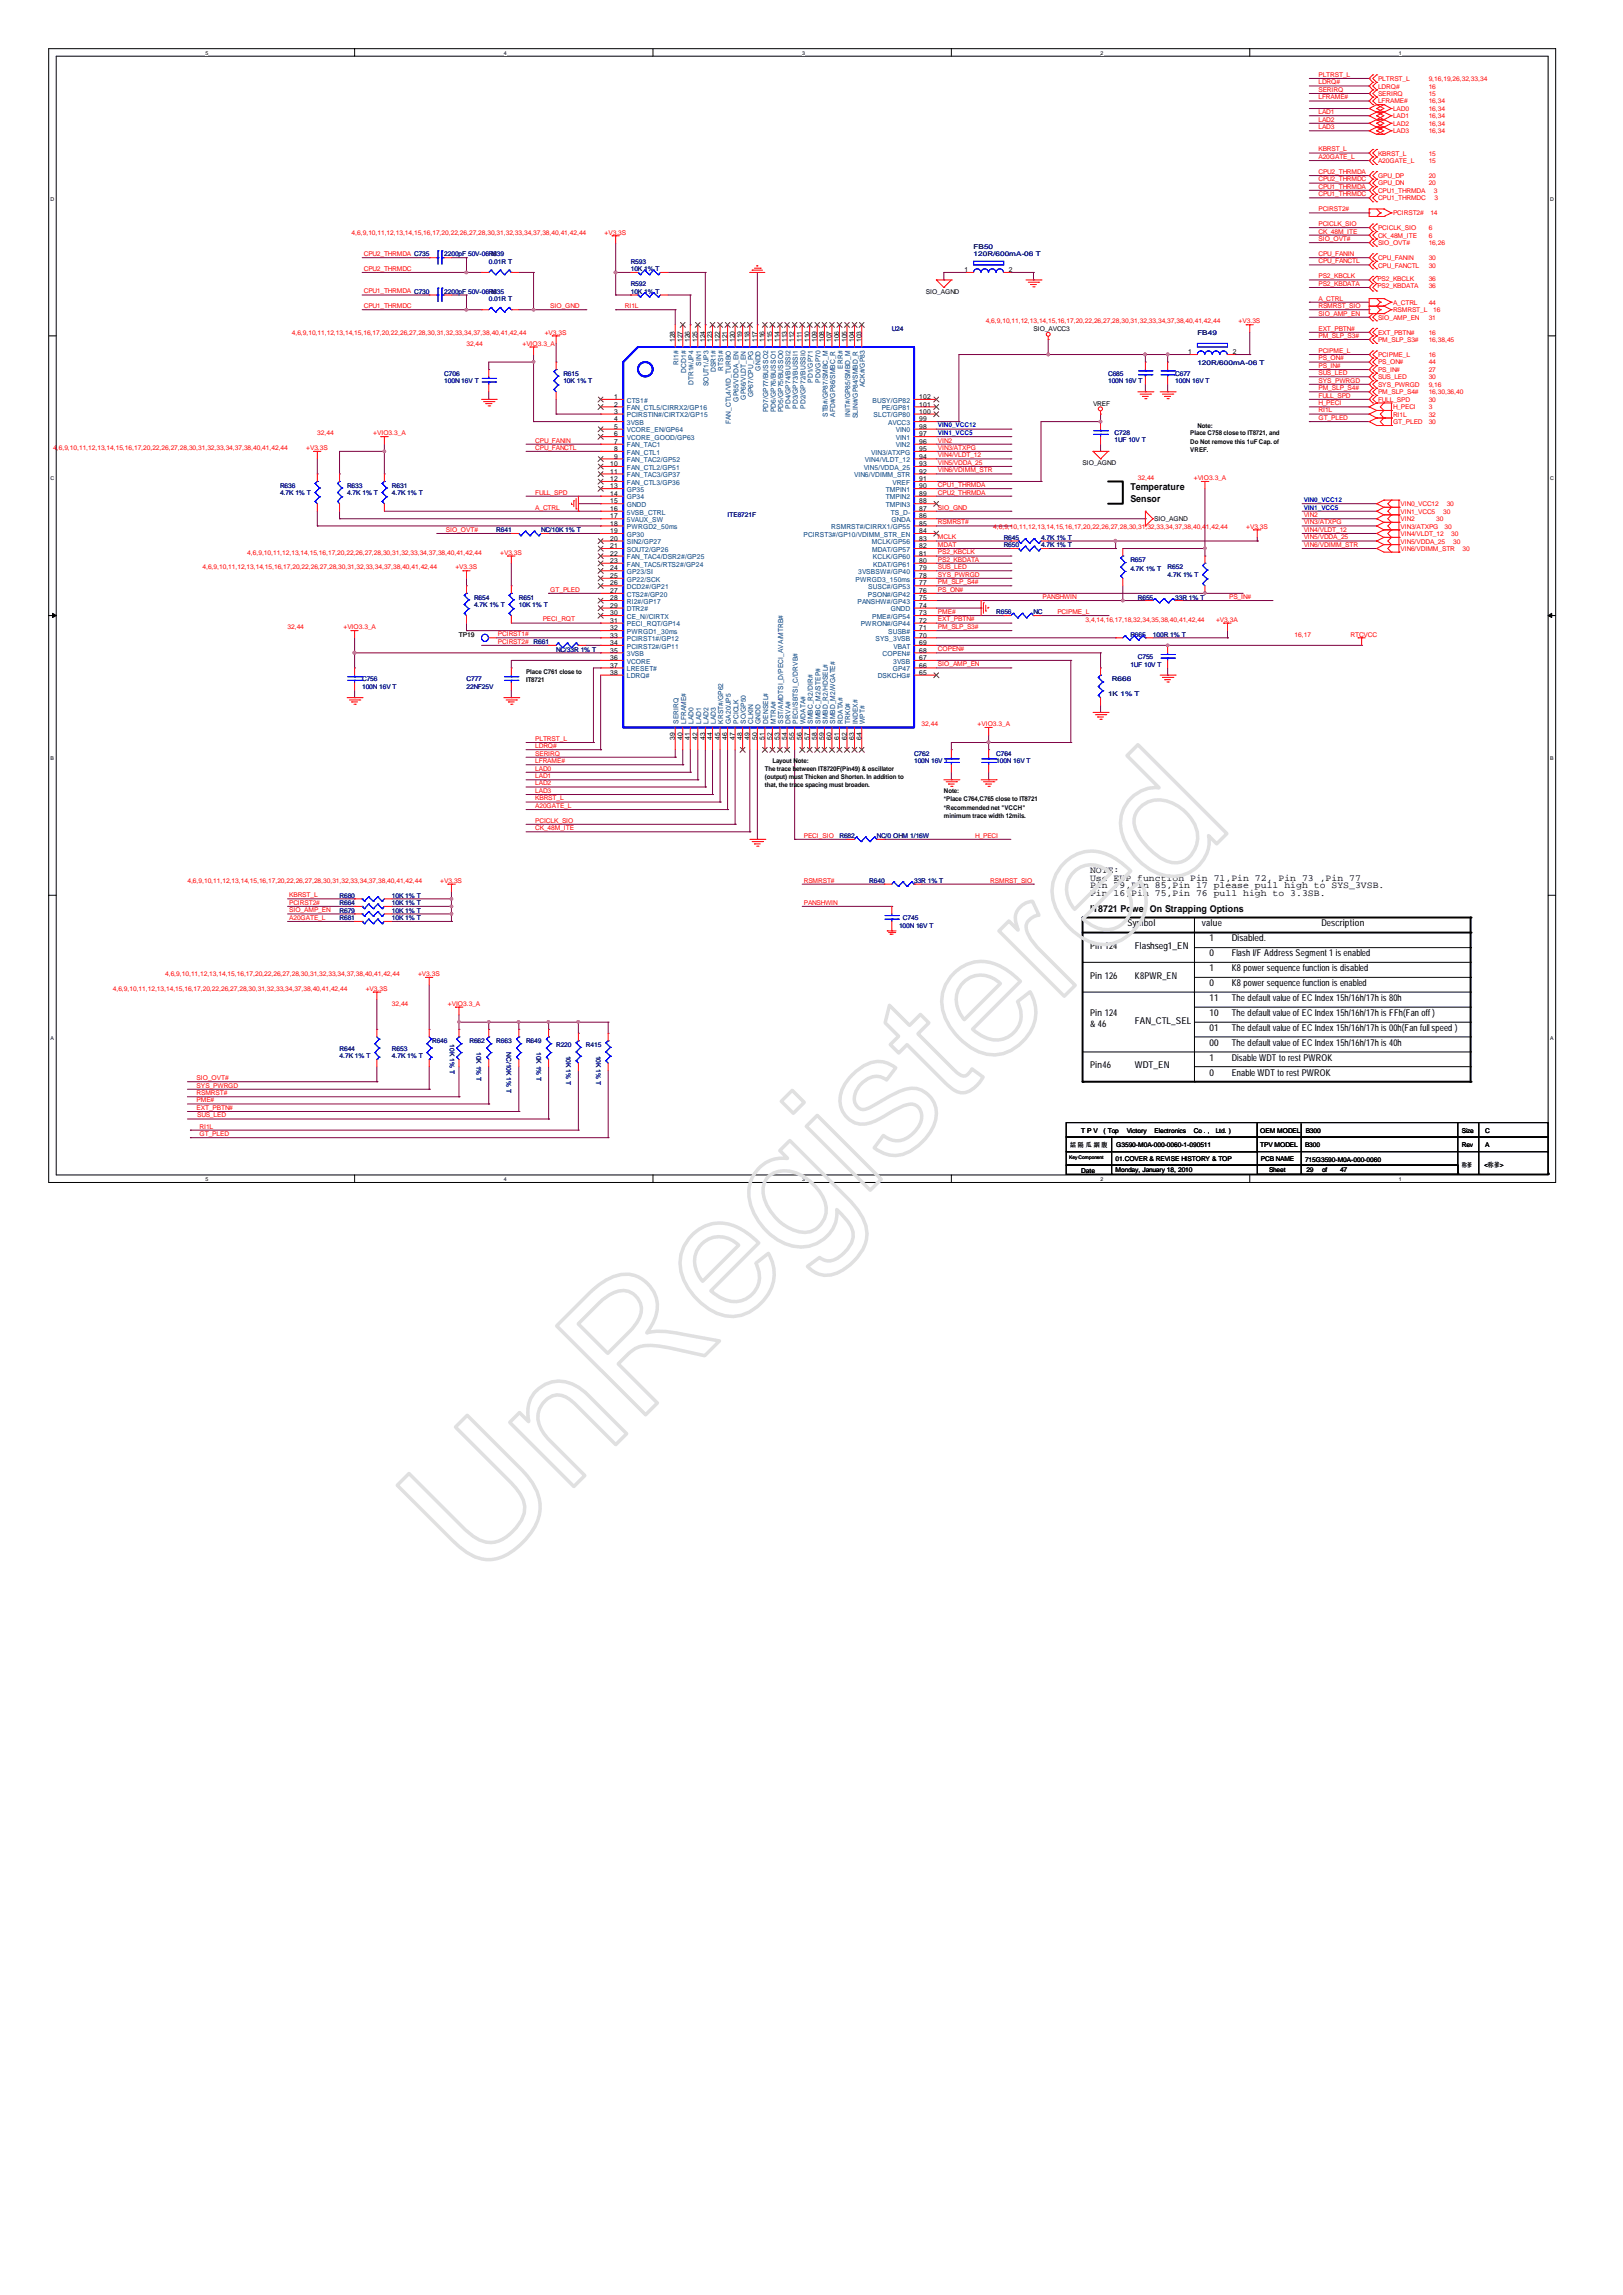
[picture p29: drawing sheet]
<svg xmlns="http://www.w3.org/2000/svg" width="210mm" height="297mm" viewBox="0 0 210 297" stroke-linecap="round" stroke-linejoin="round" font-family="sans-serif">
<defs><g id="words">
<text font-size="22.7" fill="#e0e0e0" x="61.6" y="205" transform="rotate(-45 61.6 205)">UnRegistered</text>
<g font-size="1.2">
<text x="146.3" y="63.5">Temperature</text>
<text x="146.3" y="64.9">Sensor</text>
<text x="141" y="114">Use EUP function Pin 71,Pin 72, Pin 73 ,Pin 77</text>
<text x="141" y="113">NOTE:</text>
<text x="141" y="115.9">Pin 16,Pin 75,Pin 76 pull high to 3.3SB.</text>
<text x="141" y="114.9">Pin 79,Pin 85,Pin 17 please pull high to SYS_3VSB.</text>
<text x="141" y="118">IT8721 Power On Strapping Options</text>
<text x="145.9" y="119.9">Symbol</text>
<text x="155.5" y="119.9">value</text>
<text x="171" y="119.9">Description</text>
<text x="141" y="122.8">Pin 124</text>
<text x="146.8" y="122.8">Flashseg1_EN</text>
<text x="156.5" y="121.8">1</text>
<text x="156.5" y="125.7">1</text>
<text x="156.5" y="123.8">0</text>
<text x="159.4" y="123.8">Flash I/F Address Segment 1 is enabled</text>
<text x="159.4" y="125.7">K8 power sequence function is disabled</text>
<text x="159.4" y="121.8">Disabled.</text>
<text x="141" y="126.7">Pin 126</text>
<text x="141" y="131.5">Pin 124</text>
<text x="146.8" y="126.7">K8PWR_EN</text>
<text x="156.5" y="131.5">10</text>
<text x="156.5" y="129.5">11</text>
<text x="156.5" y="127.6">0</text>
<text x="159.4" y="129.5">The default value of EC Index 15h/16h/17h is 80h</text>
<text x="159.4" y="131.5">The default value of EC Index 15h/16h/17h is FFh(Fan off )</text>
<text x="159.4" y="127.6">K8 power sequence function is enabled</text>
<text x="141" y="132.9">&amp; 46</text>
<text x="146.8" y="132.5">FAN_CTL_SEL</text>
<text x="156.5" y="135.3">00</text>
<text x="156.5" y="133.4">01</text>
<text x="156.5" y="137.3">1</text>
<text x="159.4" y="135.3">The default value of EC Index 15h/16h/17h is 40h</text>
<text x="159.4" y="133.4">The default value of EC Index 15h/16h/17h is 00h(Fan full speed )</text>
<text x="159.4" y="137.3">Disable WDT to rest PWROK</text>
<text x="141" y="138.3">Pin46</text>
<text x="146.8" y="138.3">WDT_EN</text>
<text x="156.5" y="139.2">0</text>
<text x="159.4" y="139.2">Enable WDT to rest PWROK</text>
</g>
<g font-size=".9">
<text x="124.8" y="35.2">1</text>
<text x="130.5" y="35.2">2</text>
<text x="87.3" y="44.2" transform="rotate(-90 87.3 44.2)">128</text>
<text x="88.3" y="44.2" transform="rotate(-90 88.3 44.2)">127</text>
<text x="89.3" y="44.2" transform="rotate(-90 89.3 44.2)">126</text>
<text x="90.2" y="44.2" transform="rotate(-90 90.2 44.2)">125</text>
<text x="91.2" y="44.2" transform="rotate(-90 91.2 44.2)">124</text>
<text x="92.2" y="44.2" transform="rotate(-90 92.2 44.2)">123</text>
<text x="93.1" y="44.2" transform="rotate(-90 93.1 44.2)">122</text>
<text x="94.1" y="44.2" transform="rotate(-90 94.1 44.2)">121</text>
<text x="95.1" y="44.2" transform="rotate(-90 95.1 44.2)">120</text>
<text x="96" y="44.2" transform="rotate(-90 96 44.2)">119</text>
<text x="97" y="44.2" transform="rotate(-90 97 44.2)">118</text>
<text x="98" y="44.2" transform="rotate(-90 98 44.2)">117</text>
<text x="98.9" y="44.2" transform="rotate(-90 98.9 44.2)">116</text>
<text x="99.9" y="44.2" transform="rotate(-90 99.9 44.2)">115</text>
<text x="100.9" y="44.2" transform="rotate(-90 100.9 44.2)">114</text>
<text x="101.8" y="44.2" transform="rotate(-90 101.8 44.2)">113</text>
<text x="102.8" y="44.2" transform="rotate(-90 102.8 44.2)">112</text>
<text x="103.8" y="44.2" transform="rotate(-90 103.8 44.2)">111</text>
<text x="104.7" y="44.2" transform="rotate(-90 104.7 44.2)">110</text>
<text x="105.7" y="44.2" transform="rotate(-90 105.7 44.2)">109</text>
<text x="106.6" y="44.2" transform="rotate(-90 106.6 44.2)">108</text>
<text x="107.6" y="44.2" transform="rotate(-90 107.6 44.2)">107</text>
<text x="108.6" y="44.2" transform="rotate(-90 108.6 44.2)">106</text>
<text x="109.6" y="44.2" transform="rotate(-90 109.6 44.2)">105</text>
<text x="110.5" y="44.2" transform="rotate(-90 110.5 44.2)">104</text>
<text x="111.5" y="44.2" transform="rotate(-90 111.5 44.2)">103</text>
<text x="153.7" y="45.8">1</text>
<text x="159.5" y="45.8">2</text>
<text x="79.5" y="51.6">1</text>
<text x="79.5" y="52.6">2</text>
<text x="79.5" y="53.5">3</text>
<text x="118.9" y="53.5">100</text>
<text x="118.9" y="52.6">101</text>
<text x="118.9" y="51.6">102</text>
<text x="79.5" y="54.5">4</text>
<text x="79.5" y="55.5">5</text>
<text x="79.5" y="56.5">6</text>
<text x="79.5" y="57.4">7</text>
<text x="79.5" y="58.4">8</text>
<text x="79.5" y="59.3">9</text>
<text x="118.9" y="59.3">94</text>
<text x="118.9" y="58.4">95</text>
<text x="118.9" y="57.4">96</text>
<text x="118.9" y="56.5">97</text>
<text x="118.9" y="55.5">98</text>
<text x="118.9" y="54.5">99</text>
<text x="78.9" y="65.1">15</text>
<text x="78.9" y="64.2">14</text>
<text x="78.9" y="63.2">13</text>
<text x="78.9" y="62.3">12</text>
<text x="78.9" y="60.3">10</text>
<text x="78.9" y="61.3">11</text>
<text x="118.9" y="65.1">88</text>
<text x="118.9" y="64.2">89</text>
<text x="118.9" y="63.2">90</text>
<text x="118.9" y="62.3">91</text>
<text x="118.9" y="61.3">92</text>
<text x="118.9" y="60.3">93</text>
<text x="78.9" y="66.1">16</text>
<text x="78.9" y="67.1">17</text>
<text x="78.9" y="68">18</text>
<text x="78.9" y="69">19</text>
<text x="78.9" y="70">20</text>
<text x="78.9" y="70.9">21</text>
<text x="78.9" y="71.9">22</text>
<text x="118.9" y="67.1">86</text>
<text x="118.9" y="66.1">87</text>
<text x="118.9" y="71.9">81</text>
<text x="118.9" y="68">85</text>
<text x="118.9" y="69">84</text>
<text x="118.9" y="70">83</text>
<text x="118.9" y="70.9">82</text>
<text x="78.9" y="72.8">23</text>
<text x="78.9" y="73.8">24</text>
<text x="78.9" y="74.8">25</text>
<text x="78.9" y="75.8">26</text>
<text x="78.9" y="76.7">27</text>
<text x="78.9" y="77.7">28</text>
<text x="118.9" y="72.8">80</text>
<text x="118.9" y="73.8">79</text>
<text x="118.9" y="74.8">78</text>
<text x="118.9" y="75.8">77</text>
<text x="118.9" y="76.7">76</text>
<text x="118.9" y="77.7">75</text>
<text x="78.9" y="78.6">29</text>
<text x="78.9" y="79.6">30</text>
<text x="78.9" y="80.6">31</text>
<text x="78.9" y="81.6">32</text>
<text x="78.9" y="82.5">33</text>
<text x="78.9" y="83.5">34</text>
<text x="118.9" y="78.6">74</text>
<text x="118.9" y="79.6">73</text>
<text x="118.9" y="80.6">72</text>
<text x="118.9" y="81.6">71</text>
<text x="118.9" y="82.5">70</text>
<text x="118.9" y="83.5">69</text>
<text x="78.9" y="84.4">35</text>
<text x="78.9" y="85.4">36</text>
<text x="78.9" y="86.4">37</text>
<text x="78.9" y="87.3">38</text>
<text x="118.9" y="87.3">65</text>
<text x="118.9" y="84.4">68</text>
<text x="118.9" y="85.4">67</text>
<text x="118.9" y="86.4">66</text>
<text x="87.3" y="95.8" transform="rotate(-90 87.3 95.8)">39</text>
<text x="88.3" y="95.8" transform="rotate(-90 88.3 95.8)">40</text>
<text x="89.3" y="95.8" transform="rotate(-90 89.3 95.8)">41</text>
<text x="90.2" y="95.8" transform="rotate(-90 90.2 95.8)">42</text>
<text x="91.2" y="95.8" transform="rotate(-90 91.2 95.8)">43</text>
<text x="92.2" y="95.8" transform="rotate(-90 92.2 95.8)">44</text>
<text x="93.1" y="95.8" transform="rotate(-90 93.1 95.8)">45</text>
<text x="94.1" y="95.8" transform="rotate(-90 94.1 95.8)">46</text>
<text x="95.1" y="95.8" transform="rotate(-90 95.1 95.8)">47</text>
<text x="96" y="95.8" transform="rotate(-90 96 95.8)">48</text>
<text x="97" y="95.8" transform="rotate(-90 97 95.8)">49</text>
<text x="98" y="95.8" transform="rotate(-90 98 95.8)">50</text>
<text x="98.9" y="95.8" transform="rotate(-90 98.9 95.8)">51</text>
<text x="99.9" y="95.8" transform="rotate(-90 99.9 95.8)">52</text>
<text x="100.9" y="95.8" transform="rotate(-90 100.9 95.8)">53</text>
<text x="101.8" y="95.8" transform="rotate(-90 101.8 95.8)">54</text>
<text x="102.8" y="95.8" transform="rotate(-90 102.8 95.8)">55</text>
<text x="103.8" y="95.8" transform="rotate(-90 103.8 95.8)">56</text>
<text x="104.7" y="95.8" transform="rotate(-90 104.7 95.8)">57</text>
<text x="105.7" y="95.8" transform="rotate(-90 105.7 95.8)">58</text>
<text x="106.6" y="95.8" transform="rotate(-90 106.6 95.8)">59</text>
<text x="107.6" y="95.8" transform="rotate(-90 107.6 95.8)">60</text>
<text x="108.6" y="95.8" transform="rotate(-90 108.6 95.8)">61</text>
<text x="109.6" y="95.8" transform="rotate(-90 109.6 95.8)">62</text>
<text x="110.5" y="95.8" transform="rotate(-90 110.5 95.8)">63</text>
<text x="111.5" y="95.8" transform="rotate(-90 111.5 95.8)">64</text>
</g>
<g font-size=".9" fill="#004080">
<text x="87.8" y="47.2" transform="rotate(-90 87.8 47.2)">RI1#</text>
<text x="90.7" y="47.3" transform="rotate(-90 90.7 47.3)">SIN1</text>
<text x="98.4" y="48" transform="rotate(-90 98.4 48)">GNDD</text>
<text x="109" y="47.7" transform="rotate(-90 109 47.7)">ERR#</text>
<text x="81.1" y="52.1">CTS1#</text>
<text x="81.1" y="53.1">FAN_CTL5/CIRRX2/GP16</text>
<text x="88.8" y="48.2" transform="rotate(-90 88.8 48.2)">DCD1#</text>
<text x="89.7" y="49.8" transform="rotate(-90 89.7 49.8)">DTR1#/JP4</text>
<text x="91.7" y="50" transform="rotate(-90 91.7 50)">SOUT1/JP3</text>
<text x="92.6" y="48.2" transform="rotate(-90 92.6 48.2)">DSR1#</text>
<text x="93.6" y="48" transform="rotate(-90 93.6 48)">RTS1#</text>
<text x="95.5" y="52" transform="rotate(-90 95.5 52)">GP65/VDDA_EN</text>
<text x="96.5" y="51.7" transform="rotate(-90 96.5 51.7)">GP66/VLDT_EN</text>
<text x="97.4" y="51.4" transform="rotate(-90 97.4 51.4)">GP67/CPU_PG</text>
<text x="99.4" y="53.3" transform="rotate(-90 99.4 53.3)">PD7/GP77/BUSSO2</text>
<text x="100.4" y="53.3" transform="rotate(-90 100.4 53.3)">PD6/GP76/BUSSO1</text>
<text x="101.3" y="53.3" transform="rotate(-90 101.3 53.3)">PD5/GP75/BUSSO0</text>
<text x="102.3" y="52.9" transform="rotate(-90 102.3 52.9)">PD4/GP74/BUSSI2</text>
<text x="103.2" y="52.9" transform="rotate(-90 103.2 52.9)">PD3/GP73/BUSSI1</text>
<text x="104.2" y="52.9" transform="rotate(-90 104.2 52.9)">PD2/GP72/BUSSI0</text>
<text x="105.2" y="49.5" transform="rotate(-90 105.2 49.5)">PD1/GP71</text>
<text x="106.2" y="49.5" transform="rotate(-90 106.2 49.5)">PD0/GP70</text>
<text x="107.1" y="54" transform="rotate(-90 107.1 54)">STB#/GP87/SMBC_M</text>
<text x="108.1" y="53.9" transform="rotate(-90 108.1 53.9)">AFD#/GP86/SMBC_R</text>
<text x="110" y="53.9" transform="rotate(-90 110 53.9)">INIT#/GP85/SMBD_M</text>
<text x="111.9" y="50.1" transform="rotate(-90 111.9 50.1)">ACK#/GP83</text>
<text x="112.9" y="52.1">BUSY/GP82</text>
<text x="114.1" y="53.1">PE/GP81</text>
<text x="81.1" y="54">PCIRSTIN#/CIRTX2/GP15</text>
<text x="81.1" y="55">3VSB</text>
<text x="81.1" y="56">VCORE_EN/GP64</text>
<text x="81.1" y="56.9">VCORE_GOOD/GP63</text>
<text x="81.1" y="57.9">FAN_TAC1</text>
<text x="81.1" y="58.8">FAN_CTL1</text>
<text x="81.1" y="59.8">FAN_TAC2/GP52</text>
<text x="94.6" y="54.9" transform="rotate(-90 94.6 54.9)">FAN_CTL4/VID_TURBO</text>
<text x="111" y="54.1" transform="rotate(-90 111 54.1)">SLIN#/GP84/SMBD_R</text>
<text x="111.9" y="59.8">VIN4/VLDT_12</text>
<text x="112.7" y="58.8">VIN3/ATXPG</text>
<text x="113" y="54">SLCT/GP80</text>
<text x="114.9" y="55">AVCC3</text>
<text x="115.9" y="57.9">VIN2</text>
<text x="115.9" y="56.9">VIN1</text>
<text x="115.9" y="56">VIN0</text>
<text x="81.1" y="65.6">GNDD</text>
<text x="81.1" y="64.6">GP34</text>
<text x="81.1" y="63.7">GP35</text>
<text x="81.1" y="62.7">FAN_CTL3/GP36</text>
<text x="81.1" y="60.8">FAN_CTL2/GP51</text>
<text x="81.1" y="61.8">FAN_TAC3/GP37</text>
<text x="110.5" y="61.8">VIN6/VDIMM_STR</text>
<text x="111.8" y="60.8">VIN5/VDDA_25</text>
<text x="114.6" y="65.6">TMPIN3</text>
<text x="114.6" y="64.6">TMPIN2</text>
<text x="114.6" y="63.7">TMPIN1</text>
<text x="115.5" y="62.7">VREF</text>
<text x="81.1" y="66.6">5VSB_CTRL</text>
<text x="81.1" y="67.6">5VAUX_SW</text>
<text x="81.1" y="68.5">PWRGD2_50ms</text>
<text x="81.1" y="69.5">GP30</text>
<text x="81.1" y="70.4">SIN2/GP27</text>
<text x="81.1" y="71.4">SOUT2/GP26</text>
<text x="104" y="69.5">PCIRST3#/GP10/VDIMM_STR_EN</text>
<text x="107.6" y="68.5">RSMRST#/CIRRX1/GP55</text>
<text x="112.8" y="70.4">MCLK/GP56</text>
<text x="112.9" y="71.4">MDAT/GP57</text>
<text x="115.3" y="66.6">TS_D-</text>
<text x="115.4" y="67.6">GNDA</text>
<text x="81.1" y="72.4">FAN_TAC4/DSR2#/GP25</text>
<text x="81.1" y="73.3">FAN_TAC5/RTS2#/GP24</text>
<text x="81.1" y="74.3">GP23/SI</text>
<text x="81.1" y="75.3">GP22/SCK</text>
<text x="81.1" y="76.2">DCD2#/GP21</text>
<text x="81.1" y="77.2">CTS2#/GP20</text>
<text x="110.7" y="75.3">PWRGD3_150ms</text>
<text x="111" y="74.3">3VSBSW#/GP40</text>
<text x="112.3" y="77.2">PSON#/GP42</text>
<text x="112.3" y="76.2">SUSC#/GP53</text>
<text x="112.9" y="72.4">KCLK/GP60</text>
<text x="113" y="73.3">KDAT/GP61</text>
<text x="81.1" y="78.1">RI2#/GP17</text>
<text x="81.1" y="79.1">DTR2#</text>
<text x="81.1" y="80.1">CE_N//CIRTX</text>
<text x="81.1" y="81.1">PECI_RQT/GP14</text>
<text x="81.1" y="82">PWRGD1_30ms</text>
<text x="81.1" y="83">PCIRST1#/GP12</text>
<text x="81.1" y="83.9">PCIRST2#/GP11</text>
<text x="110.9" y="78.1">PANSHW#/GP43</text>
<text x="111.4" y="81.1">PWRON#/GP44</text>
<text x="112.9" y="80.1">PME#/GP54</text>
<text x="113.3" y="83">SYS_3VSB</text>
<text x="114.9" y="82">SUSB#</text>
<text x="115.3" y="79.1">GNDD</text>
<text x="115.6" y="83.9">VBAT</text>
<text x="81.1" y="84.9">3VSB</text>
<text x="81.1" y="85.9">VCORE</text>
<text x="81.1" y="86.9">LRESET#</text>
<text x="81.1" y="87.8">LDRQ#</text>
<text x="113.6" y="87.8">DSKCHG#</text>
<text x="114.2" y="84.9">COPEN#</text>
<text x="115.5" y="86.9">GP47</text>
<text x="115.6" y="85.9">3VSB</text>
<text x="87.8" y="93.7" transform="rotate(-90 87.8 93.7)">SERIRQ</text>
<text x="88.8" y="93.7" transform="rotate(-90 88.8 93.7)">LFRAME#</text>
<text x="89.7" y="93.7" transform="rotate(-90 89.7 93.7)">LAD0</text>
<text x="90.7" y="93.7" transform="rotate(-90 90.7 93.7)">LAD1</text>
<text x="91.7" y="93.7" transform="rotate(-90 91.7 93.7)">LAD2</text>
<text x="92.6" y="93.7" transform="rotate(-90 92.6 93.7)">LAD3</text>
<text x="93.6" y="93.7" transform="rotate(-90 93.6 93.7)">KRST#/GP62</text>
<text x="94.6" y="93.7" transform="rotate(-90 94.6 93.7)">GA20/JP5</text>
<text x="95.5" y="93.7" transform="rotate(-90 95.5 93.7)">PCICLK</text>
<text x="96.5" y="93.7" transform="rotate(-90 96.5 93.7)">SO/GP50</text>
<text x="97.4" y="93.7" transform="rotate(-90 97.4 93.7)">CLKIN</text>
<text x="98.4" y="93.7" transform="rotate(-90 98.4 93.7)">GNDD</text>
<text x="99.4" y="93.7" transform="rotate(-90 99.4 93.7)">DENSEL#</text>
<text x="100.4" y="93.7" transform="rotate(-90 100.4 93.7)">MTRA#</text>
<text x="101.3" y="93.7" transform="rotate(-90 101.3 93.7)">SST/AMDTSI_D/PECI_AVA/MTRB#</text>
<text x="102.3" y="93.7" transform="rotate(-90 102.3 93.7)">DRVA#</text>
<text x="103.2" y="93.7" transform="rotate(-90 103.2 93.7)">PECI/SBTSI_C/DRVB#</text>
<text x="104.2" y="93.7" transform="rotate(-90 104.2 93.7)">WDATA#</text>
<text x="105.2" y="93.7" transform="rotate(-90 105.2 93.7)">SMBC_R2/DIR#</text>
<text x="106.2" y="93.7" transform="rotate(-90 106.2 93.7)">SMBC_M2/STEP#</text>
<text x="107.1" y="93.7" transform="rotate(-90 107.1 93.7)">SMBD_R2/HDSEL#</text>
<text x="108.1" y="93.7" transform="rotate(-90 108.1 93.7)">SMBD_M2/WGATE#</text>
<text x="109" y="93.7" transform="rotate(-90 109 93.7)">RDATA#</text>
<text x="110" y="93.7" transform="rotate(-90 110 93.7)">TRK0#</text>
<text x="111" y="93.7" transform="rotate(-90 111 93.7)">INDEX#</text>
<text x="111.9" y="93.7" transform="rotate(-90 111.9 93.7)">WPT#</text>
</g>
<g font-size=".8" fill="#f00">
<text x="170.6" y="11.9">SERIRQ</text>
<text x="170.6" y="10.9">LDRQ#</text>
<text x="170.6" y="9.9">PLTRST_L</text>
<text x="178.3" y="10.5">PLTRST_L</text>
<text x="178.3" y="11.5">LDRQ#</text>
<text x="184.9" y="10.5">9,16,19,26,32,33,34</text>
<text x="184.9" y="11.5">16</text>
<text x="170.6" y="12.9">LFRAME#</text>
<text x="170.6" y="16.7">LAD3</text>
<text x="170.6" y="14.8">LAD1</text>
<text x="170.6" y="15.7">LAD2</text>
<text x="178.3" y="12.4">SERIRQ</text>
<text x="178.3" y="13.4">LFRAME#</text>
<text x="180.2" y="14.3">LAD0</text>
<text x="180.2" y="17.3">LAD3</text>
<text x="180.2" y="16.3">LAD2</text>
<text x="180.2" y="15.3">LAD1</text>
<text x="184.9" y="14.3">16,34</text>
<text x="184.9" y="12.4">15</text>
<text x="184.9" y="13.4">16,34</text>
<text x="184.9" y="17.3">16,34</text>
<text x="184.9" y="16.3">16,34</text>
<text x="184.9" y="15.3">16,34</text>
<text x="170.6" y="22.5">CPU2_THRMDA</text>
<text x="170.6" y="19.6">KBRST_L</text>
<text x="170.6" y="20.6">A20GATE_L</text>
<text x="170.6" y="23.5">CPU2_THRMDC</text>
<text x="178.3" y="21.1">A20GATE_L</text>
<text x="178.3" y="20.1">KBRST_L</text>
<text x="178.3" y="24">GPU_DN</text>
<text x="178.3" y="23">GPU_DP</text>
<text x="184.9" y="21.1">15</text>
<text x="184.9" y="20.1">15</text>
<text x="184.9" y="24">20</text>
<text x="184.9" y="23">20</text>
<text x="170.6" y="29.2">PCICLK_SIO</text>
<text x="170.6" y="25.4">CPU1_THRMDC</text>
<text x="170.6" y="27.3">PCIRST2#</text>
<text x="170.6" y="24.4">CPU1_THRMDA</text>
<text x="178.3" y="29.8">PCICLK_SIO</text>
<text x="178.3" y="25.9">CPU1_THRMDC</text>
<text x="178.3" y="25">CPU1_THRMDA</text>
<text x="180.2" y="27.8">PCIRST2#</text>
<text x="184.9" y="29.8">6</text>
<text x="185.1" y="27.8">14</text>
<text x="185.5" y="25">3</text>
<text x="185.6" y="25.9">3</text>
<text x="45.5" y="30.4">4,6,9,10,11,12,13,14,15,16,17,20,22,26,27,28,30,31,32,33,34,37,38,40,41,42,44</text>
<text x="47.1" y="35">CPU2_THRMDC</text>
<text x="47.1" y="33.1">CPU2_THRMDA C735</text>
<text x="78.2" y="30.4">+V3.3S</text>
<text x="170.6" y="31.2">SIO_OVT#</text>
<text x="170.6" y="30.2">CK_48M_ITE</text>
<text x="170.6" y="33.1">CPU_FANIN</text>
<text x="170.6" y="34.1">CPU_FANCTL</text>
<text x="178.3" y="33.6">CPU_FANIN</text>
<text x="178.3" y="31.7">SIO_OVT#</text>
<text x="178.3" y="30.8">CK_48M_ITE</text>
<text x="178.3" y="34.6">CPU_FANCTL</text>
<text x="184.9" y="33.6">30</text>
<text x="184.9" y="31.7">16,26</text>
<text x="184.9" y="30.8">6</text>
<text x="184.9" y="34.6">30</text>
<text x="47.1" y="39.9">CPU1_THRMDC</text>
<text x="47.1" y="38">CPU1_THRMDA C730</text>
<text x="71.2" y="39.9">SIO_GND</text>
<text x="80.8" y="39.9">RI1L</text>
<text x="127.5" y="41.9">4,6,9,10,11,12,13,14,15,16,17,20,22,26,27,28,30,31,32,33,34,37,38,40,41,42,44</text>
<text x="160.3" y="41.9">+V3.3S</text>
<text x="170.6" y="39.9">RSMRST_SIO</text>
<text x="170.6" y="36">PS2_KBCLK</text>
<text x="170.6" y="40.8">SIO_AMP_EN</text>
<text x="170.6" y="37">PS2_KBDATA</text>
<text x="170.6" y="38.9">A_CTRL</text>
<text x="178.2" y="37.3">PS2_KBDATA</text>
<text x="178.2" y="36.4">PS2_KBCLK</text>
<text x="178.3" y="41.4">SIO_AMP_EN</text>
<text x="180.2" y="40.4">RSMRST_L</text>
<text x="180.2" y="39.4">A_CTRL</text>
<text x="184.9" y="37.3">36</text>
<text x="184.9" y="41.4">31</text>
<text x="184.9" y="36.4">36</text>
<text x="184.9" y="39.4">44</text>
<text x="185.5" y="40.4">16</text>
<text x="37.8" y="43.3">4,6,9,10,11,12,13,14,15,16,17,20,22,26,27,28,30,31,32,33,34,37,38,40,41,42,44</text>
<text x="60.4" y="44.7">32,44</text>
<text x="67.6" y="44.7">+VIO3.3_A</text>
<text x="70.5" y="43.3">+V3.3S</text>
<text x="170.6" y="43.7">PM_SLP_S3#</text>
<text x="170.6" y="46.6">PS_ON#</text>
<text x="170.6" y="42.8">EXT_PBTN#</text>
<text x="170.6" y="47.6">PS_IN#</text>
<text x="170.6" y="45.7">PCIPME_L</text>
<text x="178.3" y="46.2">PCIPME_L</text>
<text x="178.3" y="47.2">PS_ON#</text>
<text x="178.3" y="44.3">PM_SLP_S3#</text>
<text x="178.3" y="43.3">EXT_PBTN#</text>
<text x="184.9" y="46.2">16</text>
<text x="184.9" y="47.2">44</text>
<text x="184.9" y="44.3">16,38,45</text>
<text x="184.9" y="43.3">16</text>
<text x="170.6" y="50.5">PM_SLP_S4#</text>
<text x="170.6" y="49.5">SYS_PWRGD</text>
<text x="170.6" y="48.5">SUS_LED</text>
<text x="170.6" y="51.5">FULL_SPD</text>
<text x="170.6" y="52.4">H_PECI</text>
<text x="170.6" y="53.4">RI1L</text>
<text x="178.3" y="48.1">PS_IN#</text>
<text x="178.3" y="50.1">SYS_PWRGD</text>
<text x="178.3" y="49.1">SUS_LED</text>
<text x="178.3" y="51">PM_SLP_S4#</text>
<text x="178.3" y="52">FULL_SPD</text>
<text x="180.2" y="53">H_PECI</text>
<text x="180.2" y="53.9">RI1L</text>
<text x="184.9" y="48.1">27</text>
<text x="184.9" y="50.1">9,16</text>
<text x="184.9" y="49.1">30</text>
<text x="184.9" y="51">16,30,36,40</text>
<text x="184.9" y="52">30</text>
<text x="184.9" y="53">3</text>
<text x="184.9" y="53.9">32</text>
<text x="6.9" y="58.3">4,6,9,10,11,12,13,14,15,16,17,20,22,26,27,28,30,31,32,33,34,37,38,40,41,42,44</text>
<text x="39.6" y="58.3">+V3.3S</text>
<text x="41.1" y="56.3">32,44</text>
<text x="48.3" y="56.3">+VIO3.3_A</text>
<text x="69.2" y="58.2">CPU_FANCTL</text>
<text x="69.2" y="57.3">CPU_FANIN</text>
<text x="121.4" y="57.3">VIN2</text>
<text x="121.4" y="59.2">VIN4/VLDT_12</text>
<text x="121.4" y="58.2">VIN3/ATXPG</text>
<text x="170.6" y="54.3">GT_PLED</text>
<text x="180.2" y="54.9">GT_PLED</text>
<text x="184.9" y="54.9">30</text>
<text x="69.2" y="65.9">A_CTRL</text>
<text x="69.2" y="64">FULL_SPD</text>
<text x="121.4" y="61.1">VIN6/VDIMM_STR</text>
<text x="121.4" y="63">CPU1_THRMDA</text>
<text x="121.4" y="60.1">VIN5/VDDA_25</text>
<text x="121.4" y="65.9">SIO_GND</text>
<text x="121.4" y="64">CPU2_THRMDA</text>
<text x="147.2" y="62.1">32,44</text>
<text x="154.5" y="62.1">+VIO3.3_A</text>
<text x="181.2" y="65.5">VIN0_VCC12</text>
<text x="187.2" y="65.5">30</text>
<text x="32" y="71.8">4,6,9,10,11,12,13,14,15,16,17,20,22,26,27,28,30,31,32,33,34,37,38,40,41,42,44</text>
<text x="57.7" y="68.8">SIO_OVT#</text>
<text x="64.7" y="71.8">+V3.3S</text>
<text x="121.4" y="70.8">MDAT</text>
<text x="121.4" y="71.7">PS2_KBCLK</text>
<text x="121.4" y="69.8">MCLK</text>
<text x="121.4" y="67.9">RSMRST#</text>
<text x="128.5" y="68.4">4,6,9,10,11,12,13,14,15,16,17,20,22,26,27,28,30,31,32,33,34,37,38,40,41,42,44</text>
<text x="161.2" y="68.4">+V3.3S</text>
<text x="168.7" y="70.8">VIN6/VDIMM_STR</text>
<text x="168.7" y="66.9">VIN2</text>
<text x="168.7" y="67.9">VIN3/ATXPG</text>
<text x="168.7" y="69.8">VIN5/VDDA_25</text>
<text x="168.7" y="68.8">VIN4/VLDT_12</text>
<text x="181.2" y="66.5">VIN1_VCC5</text>
<text x="181.2" y="67.4">VIN2</text>
<text x="181.2" y="68.4">VIN3/ATXPG</text>
<text x="181.2" y="69.4">VIN4/VLDT_12</text>
<text x="181.2" y="70.4">VIN5/VDDA_25</text>
<text x="181.2" y="71.3">VIN6/VDIMM_STR</text>
<text x="185.8" y="67.4">30</text>
<text x="186.7" y="66.5">30</text>
<text x="186.9" y="68.4">30</text>
<text x="187.8" y="69.4">30</text>
<text x="188" y="70.4">30</text>
<text x="189.2" y="71.3">30</text>
<text x="26.2" y="73.7">4,6,9,10,11,12,13,14,15,16,17,20,22,26,27,28,30,31,32,33,34,37,38,40,41,42,44</text>
<text x="58.9" y="73.7">+V3.3S</text>
<text x="71.2" y="76.6">GT_PLED</text>
<text x="121.4" y="76.6">PS_ON#</text>
<text x="121.4" y="74.6">SYS_PWRGD</text>
<text x="121.4" y="73.7">SUS_LED</text>
<text x="121.4" y="75.6">PM_SLP_S4#</text>
<text x="121.4" y="72.7">PS2_KBDATA</text>
<text x="134.9" y="77.5">PANSHWIN</text>
<text x="159" y="77.5">PS_IN#</text>
<text x="37.2" y="81.4">32,44</text>
<text x="44.4" y="81.4">+VIO3.3_A</text>
<text x="64.4" y="82.3">PCIRST1#</text>
<text x="64.4" y="83.3">PCIRST2#</text>
<text x="70.2" y="80.4">PECI_RQT</text>
<text x="121.4" y="79.5">PME#</text>
<text x="121.4" y="80.4">EXT_PBTN#</text>
<text x="121.4" y="81.4">PM_SLP_S3#</text>
<text x="136.8" y="79.5">PCIPME_L</text>
<text x="140.5" y="80.5">3,4,14,16,17,18,32,34,35,38,40,41,42,44</text>
<text x="157.3" y="80.5">+V3.3A</text>
<text x="167.5" y="82.4">16,17</text>
<text x="174.7" y="82.4">RTCVCC</text>
<text x="121.4" y="84.3">COPEN#</text>
<text x="121.4" y="86.2">SIO_AMP_EN</text>
<text x="69.2" y="95.9">PLTRST_L</text>
<text x="119.2" y="94">32,44</text>
<text x="126.5" y="94">+VIO3.3_A</text>
<text x="69.2" y="101.6">LAD2</text>
<text x="69.2" y="100.7">LAD1</text>
<text x="69.2" y="96.8">LDRQ#</text>
<text x="69.2" y="97.8">SERIRQ</text>
<text x="69.2" y="99.7">LAD0</text>
<text x="69.2" y="98.8">LFRAME#</text>
<text x="69.2" y="107.4">CK_48M_ITE</text>
<text x="69.2" y="104.6">A20GATE_L</text>
<text x="69.2" y="103.6">KBRST_L</text>
<text x="69.2" y="106.5">PCICLK_SIO</text>
<text x="69.2" y="102.6">LAD3</text>
<text x="104" y="108.4">PECI_SIO</text>
<text x="126.2" y="108.4">H_PECI</text>
<text x="24.2" y="114.3">4,6,9,10,11,12,13,14,15,16,17,20,22,26,27,28,30,31,32,33,34,37,38,40,41,42,44</text>
<text x="37.4" y="119">A20GATE_L</text>
<text x="37.4" y="118.1">SIO_AMP_EN</text>
<text x="37.4" y="116.1">KBRST_L</text>
<text x="37.4" y="117.1">PCIRST2#</text>
<text x="57" y="114.3">+V3.3S</text>
<text x="104" y="117.1">PANSHWIN</text>
<text x="104" y="114.2">RSMRST#</text>
<text x="128.1" y="114.2">RSMRST_SIO</text>
<text x="14.6" y="128.3">4,6,9,10,11,12,13,14,15,16,17,20,22,26,27,28,30,31,32,33,34,37,38,40,41,42,44</text>
<text x="21.4" y="126.3">4,6,9,10,11,12,13,14,15,16,17,20,22,26,27,28,30,31,32,33,34,37,38,40,41,42,44</text>
<text x="47.3" y="128.3">+V3.3S</text>
<text x="50.7" y="130.2">32,44</text>
<text x="54.1" y="126.3">+V3.3S</text>
<text x="57.9" y="130.2">+VIO3.3_A</text>
<text x="25.4" y="141.7">RSMRST#</text>
<text x="25.4" y="142.7">PME#</text>
<text x="25.4" y="143.6">EXT_PBTN#</text>
<text x="25.4" y="140.8">SYS_PWRGD</text>
<text x="25.4" y="139.8">SIO_OVT#</text>
<text x="25.5" y="144.6">SUS_LED</text>
<text x="25.8" y="146">RI1L</text>
<text x="25.8" y="147">GT_PLED</text>
</g>
<g font-size=".8" fill="#000080">
<text x="57.5" y="33.2">2200pF 50V-06 M</text>
<text x="63.2" y="33.2">R639</text>
<text x="63.2" y="34.2">0.01R T</text>
<text x="81.6" y="34.2">R593</text>
<text x="81.6" y="35.1">10K 1% T</text>
<text x="126" y="32.2">FB50</text>
<text x="126" y="33.2">120R/600mA-06 T</text>
<text x="57.5" y="38">2200pF 50V-06 M</text>
<text x="63.2" y="38">R635</text>
<text x="63.2" y="39">0.01R T</text>
<text x="81.6" y="37">R592</text>
<text x="81.6" y="38">10K 1% T</text>
<text x="115.4" y="42.8">U24</text>
<text x="154.9" y="43.3">FB49</text>
<text x="154.9" y="47.3">120R/600mA-06 T</text>
<text x="57.5" y="48.6">C706</text>
<text x="57.5" y="49.6">100N 16V T</text>
<text x="72.9" y="48.6">R615</text>
<text x="72.9" y="49.6">10K 1% T</text>
<text x="143.4" y="48.6">C685</text>
<text x="143.4" y="49.6">100N 16V T</text>
<text x="152.1" y="48.6">C677</text>
<text x="152.1" y="49.6">100N 16V T</text>
<text x="144.2" y="56.3">C728</text>
<text x="144.2" y="57.2">1UF 10V T</text>
<text x="36.2" y="63.1">R636</text>
<text x="36.2" y="64">4.7K 1% T</text>
<text x="44.9" y="63.1">R633</text>
<text x="44.9" y="64">4.7K 1% T</text>
<text x="50.7" y="63.1">R631</text>
<text x="50.7" y="64">4.7K 1% T</text>
<text x="64.2" y="68.9">R641</text>
<text x="70" y="68.9">NC/10K 1% T</text>
<text x="94.1" y="67">ITE8721F</text>
<text x="129.9" y="70.8">R650</text>
<text x="129.9" y="69.8">R645</text>
<text x="134.7" y="70.8">4.7K 1% T</text>
<text x="134.7" y="69.8">4.7K 1% T</text>
<text x="61.3" y="77.6">R654</text>
<text x="67.1" y="77.6">R651</text>
<text x="146.3" y="72.8">R657</text>
<text x="146.3" y="73.9">4.7K 1% T</text>
<text x="147.2" y="77.6">R655</text>
<text x="151.1" y="73.7">R652</text>
<text x="151.1" y="74.7">4.7K 1% T</text>
<text x="152.1" y="77.6">33R 1% T</text>
<text x="61.3" y="78.5">4.7K 1% T</text>
<text x="67.1" y="78.5">10K 1% T</text>
<text x="69" y="83.3">R661</text>
<text x="128.9" y="79.5">R656</text>
<text x="133.7" y="79.5">NC</text>
<text x="146.3" y="82.4">R665</text>
<text x="149.2" y="82.4">100R 1% T</text>
<text x="46.9" y="88.2">C756</text>
<text x="46.9" y="89.1">100N 16V T</text>
<text x="60.4" y="88.2">C777</text>
<text x="60.4" y="89.1">22NF25V</text>
<text x="72" y="84.3">NC/33R 1% T</text>
<text x="143.8" y="88.2">R666</text>
<text x="146.3" y="86.3">1UF 10V T</text>
<text x="147.2" y="85.3">C755</text>
<text x="143.4" y="90.1">1K 1% T</text>
<text x="118.3" y="97.8">C762</text>
<text x="118.3" y="98.8">100N 16V T</text>
<text x="128.9" y="97.8">C764</text>
<text x="128.9" y="98.8">100N 16V T</text>
<text x="108.6" y="108.5">R682</text>
<text x="113.4" y="108.5">NC/0 OHM 1/16W</text>
<text x="43.9" y="116.2">R680</text>
<text x="43.9" y="117.1">R664</text>
<text x="43.9" y="119.1">R681</text>
<text x="43.9" y="118.1">R679</text>
<text x="50.7" y="116.2">10K 1% T</text>
<text x="50.7" y="117.1">10K 1% T</text>
<text x="50.7" y="119.1">10K 1% T</text>
<text x="50.7" y="118.1">10K 1% T</text>
<text x="112.5" y="114.3">R640</text>
<text x="116.8" y="119.1">C745</text>
<text x="118.3" y="114.3">33R 1% T</text>
<text x="116.3" y="120">100N 16V T</text>
<text x="43.9" y="136">R644</text>
<text x="43.9" y="136.9">4.7K 1% T</text>
<text x="50.7" y="136">R653</text>
<text x="50.7" y="136.9">4.7K 1% T</text>
<text x="55.9" y="135">R646</text>
<text x="58.2" y="135.2" transform="rotate(90 58.2 135.2)">10K 1% T</text>
<text x="60.7" y="135">R662</text>
<text x="61.7" y="136.1" transform="rotate(90 61.7 136.1)">10K 1% T</text>
<text x="64.2" y="135">R663</text>
<text x="65.5" y="136.1" transform="rotate(90 65.5 136.1)">NC/10K 1% T</text>
<text x="68.1" y="135">R649</text>
<text x="69.4" y="136.1" transform="rotate(90 69.4 136.1)">10K 1% T</text>
<text x="72" y="135.5">R220</text>
<text x="73.3" y="136.6" transform="rotate(90 73.3 136.6)">10K 1% T</text>
<text x="75.8" y="135.5">R415</text>
<text x="77.1" y="136.6" transform="rotate(90 77.1 136.6)">10K 1% T</text>
</g>
<g font-size=".8">
<text x="119.8" y="38">SIO_AGND</text>
<text x="133.7" y="42.8">SIO_AVCC3</text>
<text x="141.4" y="52.5">VREF</text>
<text x="154" y="56.3">Place C758 close to IT8721, and</text>
<text x="154" y="57.4">Do Not remove this 1uF Cap. of</text>
<text x="154" y="58.5">VREF.</text>
<text x="154.9" y="55.4">Note:</text>
<text x="140.1" y="60.2">SIO_AGND</text>
<text x="149.3" y="67.4">SIO_AGND</text>
<text x="68.1" y="87.2">Place C761 close to</text>
<text x="68.1" y="88.3">IT8721</text>
<text x="99" y="99.8">The trace between IT8720F(Pin49) &amp; oscillator</text>
<text x="99" y="100.8">(output) must Thicken and Shorten. In addition to</text>
<text x="99" y="101.9">that, the trace spacing must broaden.</text>
<text x="99.9" y="98.8">Layout Note:</text>
<text x="122.1" y="102.7">Note:</text>
<text x="122.1" y="103.7">*Place C764,C765 close to IT8721</text>
<text x="122.1" y="104.8">*Recommended net &quot;VCCH&quot;</text>
<text x="122.1" y="105.8">minimum trace width 12mils.</text>
<text x="138.5" y="148.5">絬 隔 瓜 絪 腹</text>
<text x="139.9" y="146.6">T P V</text>
<text x="142.8" y="146.6">( Top</text>
<text x="144.4" y="148.4">G3590-M0A-000-0060-1-090511</text>
<text x="145.8" y="146.6">Victory</text>
<text x="149.4" y="146.6">Electronics</text>
<text x="154.5" y="146.6">Co . ,</text>
<text x="157.3" y="146.6">Ltd. )</text>
<text x="163.1" y="146.6">OEM MODEL</text>
<text x="163.1" y="148.4">TPV MODEL</text>
<text x="168.9" y="148.5">B300</text>
<text x="168.9" y="146.6">B300</text>
<text x="189.1" y="146.6">Size</text>
<text x="189.1" y="148.5">Rev</text>
<text x="192.2" y="148.5">A</text>
<text x="192.2" y="146.6">C</text>
<text x="139.9" y="151.8">Date</text>
<text x="144.3" y="151.7">Monday, January 18, 2010</text>
<text x="144.3" y="150.2">01.COVER &amp; REVISE HISTORY &amp; TOP</text>
<text x="163.1" y="150.2">PCB NAME</text>
<text x="164.2" y="151.7">Sheet</text>
<text x="168.9" y="150.4">715G3590-M0A-000-0060</text>
<text x="169" y="151.7">29</text>
<text x="171.1" y="151.7">of</text>
<text x="173.4" y="151.7">47</text>
<text x="189.1" y="151">称爹</text>
<text x="192" y="151">&lt;称爹&gt;</text>
</g>
<g font-size=".8" fill="#00f">
<text x="121.4" y="56.3">VIN1_VCC5</text>
<text x="121.4" y="55.3">VIN0_VCC12</text>
<text x="168.7" y="65.9">VIN1_VCC5</text>
<text x="168.7" y="65">VIN0_VCC12</text>
</g>
<text font-size=".8" fill="#008000" x="59.4" y="82.4">TP19</text>
<g font-size=".7">
<text x="26.6" y="7.1">5</text>
<text x="65.2" y="7.1">4</text>
<text x="103.8" y="7.1">3</text>
<text x="142.4" y="7.1">2</text>
<text x="181" y="7.1">1</text>
<text x="6.6" y="26">D</text>
<text x="200.6" y="26">D</text>
<text x="6.6" y="62.2">C</text>
<text x="200.6" y="62.2">C</text>
<text x="6.6" y="98.4">B</text>
<text x="200.6" y="98.4">B</text>
<text x="6.6" y="134.6">A</text>
<text x="200.6" y="134.6">A</text>
<text x="26.6" y="152.8">5</text>
<text x="65.2" y="152.8">4</text>
<text x="103.8" y="152.8">3</text>
<text x="142.4" y="152.8">2</text>
<text x="181" y="152.8">1</text>
</g>
<text font-size=".6" x="138.3" y="150">Key Component</text>
</g></defs>
<path d="M6.3 6.3h195v146.7h-195zM7.3 7.3h193v144.8h-193z" fill="none" stroke="#000" stroke-width=".13"/>
<g fill="#fff">
<path d="M26.6 6.4h.4v.8h-.4z"/>
<path d="M26.6 152.2h.4v.7h-.4z"/>
</g>
<path d="M45.9 6.3v1M45.9 152.1v.9" fill="none" stroke="#000" stroke-width=".13"/>
<g fill="#fff">
<path d="M65.2 6.4h.4v.8h-.4z"/>
<path d="M65.2 152.2h.4v.7h-.4z"/>
</g>
<path d="M84.5 6.3v1M84.5 152.1v.9" fill="none" stroke="#000" stroke-width=".13"/>
<g fill="#fff">
<path d="M103.8 6.4h.4v.8h-.4z"/>
<path d="M103.8 152.2h.4v.7h-.4z"/>
</g>
<path d="M123.1 6.3v1M123.1 152.1v.9" fill="none" stroke="#000" stroke-width=".13"/>
<g fill="#fff">
<path d="M142.4 6.4h.4v.8h-.4z"/>
<path d="M142.4 152.2h.4v.7h-.4z"/>
</g>
<path d="M161.7 6.3v1M161.7 152.1v.9" fill="none" stroke="#000" stroke-width=".13"/>
<g fill="#fff">
<path d="M181 6.4h.4v.8h-.4z"/>
<path d="M181 152.2h.4v.7h-.4z"/>
<path d="M6.6 25.4h.5v.7h-.5z"/>
<path d="M200.6 25.4h.5v.7h-.5z"/>
<path d="M6.6 61.5h.5v.8h-.5z"/>
<path d="M200.6 61.5h.5v.8h-.5z"/>
</g>
<path d="M6.3 43.5h1M200.3 43.5h1" fill="none" stroke="#000" stroke-width=".13"/>
<g fill="#fff">
<path d="M6.6 97.7h.4v.8h-.4z"/>
<path d="M200.6 97.7h.4v.8h-.4z"/>
</g>
<path d="M6.3 79.7h1M200.3 79.7h1" fill="none" stroke="#000" stroke-width=".13"/>
<path d="M6.8 79.4l.5 .3-.5 .2zM200.3 79.7l.5-.3v.5z" fill="#000" stroke="#000" stroke-width=".13"/>
<g fill="#fff">
<path d="M6.6 133.9h.4v.8h-.4z"/>
<path d="M200.6 133.9h.4v.8h-.4z"/>
</g>
<g fill="none" stroke="#000" stroke-width=".13">
<path d="M6.3 115.9h1M154.6 118.7v21.3M200.3 115.9h1M140.1 124.5h50.2M140.1 140h50.2M140.1 128.4h50.2M140.1 136.1h50.2M154.6 140h.1M154.6 130.3h35.7M154.6 126.5h35.7M154.6 134.2h35.7M154.6 132.3h35.7"/>
<path d="M154.6 122.6h35.7M154.6 138h35.7M190.3 124.5h.1M190.3 130.3h.1M190.3 140h.1M190.3 128.4h.1M190.3 136.1h.1M190.3 126.5h.1M190.3 134.2h.1M190.3 132.3h.1M190.3 122.6h.1M190.3 138h.1"/>
<path d="M138 150.8h50.6v1.2h-50.6zM138 145.3h24.7v1.8h-24.7zM138 147.1h24.7v1.9h-24.7zM138 149h24.7v1.8h-24.7zM143.8 152h.1M143.8 147.1v4.9M162.7 145.3h37.6v1.8h-37.6zM162.7 150.8h25.9v1.2h-25.9zM162.7 147.1h37.6v1.9h-37.6zM168.4 152h.1M168.4 145.4v6.6M188.6 151.8h.1"/>
<path d="M188.6 145.3v6.5M188.6 152h11.7M191.3 152h.1M191.3 145.3v6.7M200.3 151.8h.1M200.3 152h.1M200.3 149v2.8"/>
</g>
<g fill="none" stroke="#800040" stroke-width=".13">
<path d="M169.4 12.1h7.8M169.4 13.1h7.8M169.4 14h7.8M169.4 19.8h7.8M169.4 16.9h7.8M169.4 15h7.8M169.4 16h7.8M169.4 11.1h7.8M169.4 10.2h7.8M177.2 12.1h.1M177.2 13.1h.1M177.2 14h.1"/>
<path d="M177.2 19.8h.1M177.2 16.9h.1M177.2 15h.1M177.2 16h.1M177.2 11.1h.1M177.2 10.2h.1M46.9 33.4h8.6M46.9 35.3h15.4M46.9 38.2h8.6M55.5 33.4h.1M55.5 38.2h.1M58.4 33.4h2"/>
<path d="M58.4 38.2h2M60.4 35.3h.1M60.4 33.4h.1M60.4 38.2h.1M60.4 33.4v1.9M60.4 38.2v1.9M62.3 35.3h.1M67.1 35.3h1.9M69 35.3h.1M69 35.3v4.8M79.7 38.2h.1M79.7 35.3h.1"/>
<path d="M79.7 35.3h1.9M79.7 31.5v6.7M79.7 38.2h1.9M81.6 35.3h.1M81.6 38.2h.1M86.4 35.3h4.9M86.4 38.2h2.9M89.3 38.2h.1M89.3 38.2v3.8M91.3 35.3h.1M91.3 35.3v6.7M98 35.3v6.7"/>
<path d="M122.1 36.2h.1M125 35.3h.1M125 35.3h-2.9v.9M130.8 35.3h2.9M133.7 35.3h.1M133.7 36.2h.1M133.7 35.3v.9M169.4 39.1h.1M169.4 31.4h7.8M169.4 22.7h7.8M169.4 29.5h7.8M169.4 30.4h7.8"/>
<path d="M169.4 33.4h7.8M169.4 25.6h7.8M169.4 27.6h7.8M169.4 20.8h7.8M169.4 36.2h7.8M169.4 34.3h7.8M169.4 24.6h7.8M169.4 23.7h7.8M169.4 37.2h7.8M169.4 39.1h7.8M177.2 31.4h.1M177.2 22.7h.1"/>
<path d="M177.2 29.5h.1M177.2 30.4h.1M177.2 33.4h.1M177.2 25.6h.1M177.2 27.6h.1M177.2 20.8h.1M177.2 36.2h.1M177.2 34.3h.1M177.2 24.6h.1M177.2 23.7h.1M177.2 37.2h.1M41.1 59.4v1.9"/>
<path d="M46.9 40.1h15.4M49.7 58.4h.1M49.7 58.4h-5.8v2.9M49.7 57.5v3.8M60.4 40.1h.1M62.3 40.1h.1M63.2 47.8h.1M63.2 51.7h.1M63.2 50.7v1M67.1 40.1h8.7M68.1 58.4h9.6M68.1 57.5h9.6"/>
<path d="M69 46.9h.1M69 40.1h.1M69 54.6h.1M69 46.9h-5.8v.9M69 45.9v8.7M69 54.6h8.7M72 46.9h.1M72 53.6h.1M72 44.4v2.5M72 51.7v1.9M72 53.6h5.7M75.8 40.1h.1"/>
<path d="M77.7 58.4h.1M77.7 57.5h.1M77.7 53.6h.1M77.7 54.6h.1M79.7 40.1h.1M79.7 40.1h7.7M87.4 40.1h.1M87.4 40.1v1.9M89.3 42h.1M91.3 42h.1M98 42h.1M121.2 58.4h9.6"/>
<path d="M121.2 57.5h9.6M121.2 54.6h2.9M121.2 59.4h9.6M121.2 56.5h9.6M121.2 55.5h9.6M124.1 54.6h.1M130.8 57.5h.1M130.8 59.4h.1M130.8 58.4h.1M130.8 56.5h.1M130.8 55.5h.1M135.6 45.9h.1"/>
<path d="M135.6 43.9v2M142.4 54.6h.1M142.4 58.4h.1M142.4 53.6v1M142.4 57.5v.9M142.4 54.6h-7.7v7.7M148.2 45.9h.1M148.2 50.7h.1M148.2 46.9h.1M148.2 45.9v1M148.2 49.7v1M151.1 50.7h.1"/>
<path d="M151.1 46.9h.1M151.1 45.9h.1M151.1 45.9v1M151.1 49.7v1M154 45.9h.1M154 45.9h-29.9v8.7M159.8 45.9h1.9M161.7 45.9h.1M161.7 43v2.9M169.4 54.6h.1M169.4 50.7h7.8M169.4 43.9h7.8"/>
<path d="M169.4 40.1h7.8M169.4 46.9h7.8M169.4 49.7h7.8M169.4 43h7.8M169.4 47.8h7.8M169.4 48.8h7.8M169.4 45.9h7.8M169.4 41.1h7.8M169.4 54.6h7.8M169.4 53.6h7.8M169.4 51.7h7.8M169.4 52.7h7.8"/>
<path d="M177.2 50.7h.1M177.2 43.9h.1M177.2 40.1h.1M177.2 46.9h.1M177.2 49.7h.1M177.2 43h.1M177.2 47.8h.1M177.2 48.8h.1M177.2 45.9h.1M177.2 41.1h.1M177.2 51.7h.1M177.2 52.7h.1"/>
<path d="M177.2 53.6h.1M41.1 68.1h.1M41.1 61.3h.1M41.1 68.1h36.6M41.1 66.2v1.9M43.9 67.1h.1M43.9 61.3h.1M43.9 67.1h33.8M43.9 66.2v.9M49.7 61.3h.1M49.7 66.2h28M56.5 69h9.7"/>
<path d="M60.4 75.8h.1M60.4 74.8v1M66.2 75.8h.1M66.2 69h.1M66.2 72.9v2.9M68.1 64.2h9.6M71 76.8h.1M71 69h6.7M71 76.8h6.7M74.8 65.2h2.9M77.7 68.1h.1M77.7 66.2h.1"/>
<path d="M77.7 67.1h.1M77.7 64.2h.1M77.7 65.2h.1M77.7 69h.1M121.2 71h9.6M121.2 67.1h27M121.2 66.2h9.6M121.2 68.1h9.6M121.2 70h9.6M121.2 79.7h8.7M121.2 77.7h27M121.2 76.8h39.5"/>
<path d="M121.2 74.8h9.6M121.2 73.9h9.6M121.2 61.3h9.6M121.2 62.3h13.5M121.2 63.2h9.6M121.2 60.4h9.6M121.2 72h9.6M121.2 78.7h5.7M121.2 64.2h9.6M121.2 75.8h9.6M121.2 72.9h9.6M126.9 78.7h.1"/>
<path d="M129.9 79.7h.1M130.8 74.8h.1M130.8 73.9h.1M130.8 61.3h.1M130.8 63.2h.1M130.8 60.4h.1M130.8 71h.1M130.8 66.2h.1M130.8 72h.1M130.8 70h.1M130.8 68.1h.1M130.8 75.8h.1"/>
<path d="M130.8 64.2h.1M130.8 72.9h.1M134.7 62.3h.1M134.7 79.7h8.7M135.6 71h8.7M135.6 70h27.1M143.4 79.7h.1M144.3 71h.1M144.3 70h.1M144.3 70v1M145.3 77.7h.1M145.3 71h10.6"/>
<path d="M145.3 75.8v1.9M148.2 77.7h.1M148.2 67.1h.1M153 77.7h11.6M155.9 76.8h.1M155.9 72h.1M155.9 71h.1M155.9 63.2v8.8M160.7 76.8h.1M162.7 70h.1M162.7 69.5v.5M164.6 77.7h.1"/>
<path d="M168.5 71h9.6M168.5 67.1h9.6M168.5 66.2h9.6M168.5 68.1h9.6M168.5 70h9.6M168.5 69h9.6M168.5 65.2h9.6M178.1 71h.1M178.1 67.1h.1M178.1 66.2h.1M178.1 68.1h.1M178.1 70h.1"/>
<path d="M178.1 69h.1M178.1 65.2h.1M45.9 84.5h.1M45.9 90.3h.1M45.9 86.4h.1M45.9 84.5h31.8M45.9 82.5v3.9M45.9 89.3v1M60.4 81.6h.1M60.4 80.6v1M60.4 81.6h17.3M62.3 83.5h8.7"/>
<path d="M64.2 82.5h13.5M66.2 90.3h.1M66.2 86.4h.1M66.2 89.3v1M66.2 80.6h11.5M68.1 96.1h8.7M68.1 97h9.6M68.1 98h19.3M68.1 99.9h21.2M68.1 99h20.2M71 83.5h.1M75.8 83.5h1.9"/>
<path d="M76.8 96.1h.1M77.7 83.5h.1M77.7 82.5h.1M77.7 97h.1M77.7 81.6h.1M77.7 86.4h.1M77.7 80.6h.1M77.7 85.5h.1M77.7 84.5h.1M77.7 85.5h-11.5v.9M77.7 86.4h-.9v9.7M77.7 87.4v9.6"/>
<path d="M87.4 98h.1M87.4 97v1M88.3 99h.1M88.3 97v2M89.3 99.9h.1M89.3 97v2.9M90.3 97v3.9M91.3 97v4.8M92.2 97v5.8M93.2 97v6.8M94.1 97v7.8M95.1 97v9.7"/>
<path d="M97 97v10.6M98 97v11.6M102.8 97v11.6M121.2 82.5h23.1M121.2 83.5h55M121.2 84.5h21.2M121.2 85.5h17.3M121.2 81.6h9.6M121.2 86.4h9.6M121.2 80.6h9.6M123.1 97h.1M123.1 99.9v1"/>
<path d="M127.9 96.1h.1M127.9 97h.1M127.9 95.1v1.9M127.9 99.9v1M130.8 86.4h.1M130.8 80.6h.1M130.8 81.6h.1M138.5 85.5h.1M138.5 96.1h.1M138.5 96.1h-15.4v.9M138.5 85.5v10.6M142.4 86.4h.1"/>
<path d="M142.4 84.5h.1M142.4 92.2h.1M142.4 84.5v1.9M142.4 91.3v.9M144.3 82.5h.1M149.2 82.5h9.6M151.1 87.4h.1M151.1 83.5h.1M151.1 86.4v1M158.8 82.5h.1M158.8 81.6v.9M176.2 83.5h.1"/>
<path d="M37.2 118.3h8.7M37.2 117.3h8.7M37.2 119.2h8.7M37.2 116.3h8.7M45.9 119.2h.1M45.9 118.3h.1M45.9 116.3h.1M45.9 117.3h.1M50.7 118.3h7.7M50.7 117.3h7.7M50.7 119.2h7.7M50.7 116.3h7.7"/>
<path d="M58.4 118.3h.1M58.4 117.3h.1M58.4 116.3h.1M58.4 119.2h.1M58.4 115.4v3.8M68.1 101.8h23.2M68.1 100.9h22.2M68.1 107.6h28.9M68.1 104.8h26M68.1 103.8h25.1M68.1 106.7h27M68.1 102.8h24.1"/>
<path d="M90.3 100.9h.1M91.3 101.8h.1M92.2 102.8h.1M93.2 103.8h.1M94.1 104.8h.1M95.1 106.7h.1M97 107.6h.1M98 108.6h.1M102.8 108.6h.1M102.8 108.6h6.8M103.8 117.3h11.6M103.8 114.4h10.6"/>
<path d="M109.6 108.6h.1M114.4 114.4h.1M114.4 108.6h.1M114.4 108.6h16.4M115.4 117.3h.1M119.2 114.4h14.5M123.1 100.9h.1M127.9 100.9h.1M133.7 114.4h.1M24.2 140h24.6M48.8 133.2h.1M48.8 140h.1"/>
<path d="M48.8 129.4v3.8M48.8 138v2M55.5 133.2h.1M55.5 127.5v5.7M55.5 138v3M59.4 133.2h.1M59.4 132.3h.1M59.4 131.3v1.9M59.4 138v3.9M59.4 132.3h19.3M63.2 132.3h.1M63.2 133.2h.1"/>
<path d="M63.2 132.3v.9M63.2 138v4.9M67.1 132.3h.1M67.1 133.2h.1M67.1 132.3v.9M67.1 138v5.8M71 132.3h.1M71 133.2h.1M71 132.3v.9M71 138v6.8M74.8 133.7h.1M74.8 132.3h.1"/>
<path d="M74.8 132.3v1.4M74.8 138.5v7.8M78.7 133.7h.1M78.7 132.3h.1M78.7 132.3v1.4M78.7 138.5v8.7M24.2 141.9h35.2M24.2 142.9h39M24.2 143.8h42.9M24.2 141h31.3M24.2 144.8h46.8M24.6 146.3h.1"/>
<path d="M24.6 147.2h.1M24.6 146.3h50.2M24.6 147.2h54.1M55.5 141h.1M59.4 141.9h.1M63.2 142.9h.1M67.1 143.8h.1M71 144.8h.1M74.8 146.3h.1M78.7 147.2h.1"/>
</g>
<g fill="#f0f" stroke="#f0f" stroke-width=".13">
<circle cx="58.4" cy="118.2" r=".18"/>
<circle cx="58.4" cy="117.3" r=".17"/>
<circle cx="58.4" cy="116.3" r=".17"/>
<circle cx="155.9" cy="76.7" r=".17"/>
<circle cx="60.3" cy="35.3" r=".18"/>
<circle cx="148.1" cy="45.9" r=".18"/>
<circle cx="79.7" cy="35.3" r=".18"/>
<circle cx="145.3" cy="77.7" r=".17"/>
<circle cx="144.3" cy="70" r=".18"/>
<circle cx="69" cy="40.1" r=".17"/>
<circle cx="142.4" cy="54.6" r=".18"/>
<circle cx="60.3" cy="40.1" r=".18"/>
<circle cx="151.1" cy="45.9" r=".18"/>
<circle cx="135.6" cy="45.9" r=".18"/>
<circle cx="49.7" cy="58.4" r=".17"/>
<circle cx="63.2" cy="132.2" r=".17"/>
<circle cx="59.4" cy="132.2" r=".17"/>
<circle cx="155.9" cy="70.9" r=".17"/>
<circle cx="127.9" cy="96.1" r=".18"/>
<circle cx="67.1" cy="132.2" r=".17"/>
<circle cx="69" cy="46.8" r=".17"/>
<circle cx="45.9" cy="84.5" r=".19"/>
<circle cx="151.1" cy="83.5" r=".17"/>
<circle cx="70.9" cy="132.2" r=".17"/>
<circle cx="74.8" cy="132.3" r=".18"/>
</g>
<g fill="none" stroke="#f00" stroke-width=".13">
<path d="M177.2 14h.1M177.2 16.9h.1M177.2 16h.1M177.2 15h.1M177.2 14l.9 .5M177.2 16.9l.9 .5M177.2 16l.9 .5M177.2 15l.9 .5M177.6 11.6h.1M177.6 12.6h.1M177.6 9.7h.1M177.6 10.7h.1"/>
<path d="M177.6 13.5h.1M177.6 19.3h.1M177.6 11.6l-.4 .5 .4 .5M177.6 9.7l-.4 .5 .4 .5M177.6 12.6l-.4 .5 .4 .4M177.6 10.7l-.4 .4 .4 .5M177.6 19.3l-.4 .5 .4 .5M178.1 13.5h.1M178.1 14.5h.1M178.1 14h.1M178.1 12.6h.1M178.1 11.6h.1"/>
<path d="M178.1 10.7h.1M178.1 9.7h.1M178.1 19.3h.1M178.1 16.5h.1M178.1 17.4h.1M178.1 16.9h.1M178.1 15.5h.1M178.1 16h.1M178.1 15h.1M178.1 14.5h1M178.1 13.5h1M178.1 13.5l-.9 .5"/>
<path d="M178.1 13.5l1 .5-1 .5M178.1 14l1 .5M178.1 11.6l-.5 .5 .5 .5M178.1 9.7l-.5 .5 .5 .5M178.1 12.6l-.5 .5 .5 .4M178.1 10.7l-.5 .4 .5 .5M178.1 19.3l-.5 .5 .5 .5M178.1 17.4h1M178.1 16.5h1M178.1 16.5l-.9 .4M178.1 16.5l1 .4-1 .5M178.1 16.9l1 .5"/>
<path d="M178.1 15.5h1M178.1 15.5l-.9 .5M178.1 15.5l1 .5-1 .5M178.1 16l1 .5M178.1 14.5l-.9 .5M178.1 14.5l1 .5-1 .5M178.1 15l1 .5M179.1 14.5h.1M179.1 13.5h.1M179.1 17.4h.1M179.1 16.5h.1M179.1 15.5h.1"/>
<path d="M179.1 13.5l.9 .5M179.1 13.5l-1 .5M179.1 16.5l.9 .4M179.1 16.5l-1 .4M179.1 15.5l.9 .5M179.1 15.5l-1 .5M179.1 14.5l.9 .5M179.1 14.5l-1 .5M180 14h.1M180 16.9h.1M180 16h.1M180 15h.1"/>
<path d="M180 14l-.9 .5M180 16.9l-.9 .5M180 16l-.9 .5M180 15l-.9 .5M55.5 38.2h1M55.5 33.4h1M57.5 38.2h.9M57.5 33.4h.9M62.3 35.3h.9M66.2 35.3h.9M79.2 30.5h.1M79.2 30.5h.9"/>
<path d="M79.7 30.5h.1M79.7 30.5v1M81.6 35.3h.9M81.6 38.2h.9M85.5 35.3h.9M85.5 38.2h.9M97 35.3h.1M97 35.3h2M97.3 35h.1M97.3 35h1.4M97.6 34.7h.8M97.9 34.4h.1"/>
<path d="M97.9 34.4h.2M98.4 34.7h.1M121.2 36.2h.1M121.2 36.2h1.9M121.2 36.2l.9 1M122.1 37.2h.1M123.1 36.2h.1M123.1 36.2l-1 1M125 35.3h1M129.9 35.3h.9M132.7 36.2h2M133 36.5h1.4"/>
<path d="M133.3 36.8h.1M133.3 36.8h.8M133.6 37.1h.2M133.8 37.1h.1M134.4 36.5h.1M134.7 36.2h.1M177.2 39.6h.1M177.2 27h.1M177.2 38.6h.1M177.2 38.6v2h1.9M177.2 39.6h1.9M177.2 27v1h1.9"/>
<path d="M177.2 27h1.9M177.2 38.6h1.9M177.6 37.7h.1M177.6 36.7h.1M177.6 20.3h.1M177.6 21.3h.1M177.6 29h.1M177.6 30h.1M177.6 25.1h.1M177.6 26.1h.1M177.6 32.8h.1M177.6 33.8h.1"/>
<path d="M177.6 30.9h.1M177.6 31.9h.1M177.6 24.2h.1M177.6 35.8h.1M177.6 34.8h.1M177.6 23.2h.1M177.6 22.2h.1M177.6 36.7l-.4 .5 .4 .5M177.6 20.3l-.4 .5 .4 .5M177.6 29l-.4 .5 .4 .5M177.6 25.1l-.4 .5 .4 .5M177.6 32.8l-.4 .6 .4 .4"/>
<path d="M177.6 30.9l-.4 .5 .4 .5M177.6 24.2l-.4 .4 .4 .5M177.6 35.8l-.4 .4 .4 .5M177.6 30l-.4 .4 .4 .5M177.6 33.8l-.4 .5 .4 .5M177.6 23.2l-.4 .5 .4 .5M177.6 22.2l-.4 .5 .4 .5M178.1 36.7h.1M178.1 37.7h.1M178.1 21.3h.1M178.1 20.3h.1M178.1 30h.1"/>
<path d="M178.1 29h.1M178.1 26.1h.1M178.1 25.1h.1M178.1 33.8h.1M178.1 32.8h.1M178.1 31.9h.1M178.1 30.9h.1M178.1 24.2h.1M178.1 35.8h.1M178.1 34.8h.1M178.1 23.2h.1M178.1 22.2h.1"/>
<path d="M178.1 36.7l-.5 .5 .5 .5M178.1 20.3l-.5 .5 .5 .5M178.1 29l-.5 .5 .5 .5M178.1 25.1l-.5 .5 .5 .5M178.1 32.8l-.5 .6 .5 .4M178.1 30.9l-.5 .5 .5 .5M178.1 24.2l-.5 .4 .5 .5M178.1 35.8l-.5 .4 .5 .5M178.1 30l-.5 .4 .5 .5M178.1 33.8l-.5 .5 .5 .5M178.1 27l.5 .6M178.1 23.2l-.5 .5 .5 .5"/>
<path d="M178.1 22.2l-.5 .5 .5 .5M178.1 38.6l.5 .5M178.6 27.6h.1M178.6 39.1h.1M178.6 39.1l-.5 .5 .5 .5M178.6 27.6l-.5 .4M179.1 39.6h.1M179.1 28h.1M179.1 27h.1M179.1 38.6h.1M179.1 39.6l.9 .5M179.1 27l.9 .6"/>
<path d="M179.1 38.6l.9 .5M180 27.6h.1M180 39.1h.1M180 27.6l-.9 .4M180 39.1l-.9 .5M40.6 58.4h.1M40.6 58.4h.9M41.1 58.4h.1M41.1 58.4v1M49.3 56.5h.1M49.3 56.5h.9M49.7 56.5h.1"/>
<path d="M49.7 56.5v1M62.3 51.7h1.9M62.3 40.1h.9M62.6 52h1.3M62.9 52.2h.1M62.9 52.2h.8M63.2 52.5h.2M63.2 47.8v1M63.2 49.7v1M63.4 52.5h.1M63.9 52h.1M64.2 51.7h.1"/>
<path d="M66.2 40.1h.9M68.6 44.9h.1M68.6 44.9h.9M69 44.9h.1M69 44.9v1M71.5 43.5h.1M71.5 43.5h.9M72 43.5h.1M72 43.5v.9M72 46.9v.9M72 50.7v1M77.7 58.4h2.9"/>
<path d="M77.7 51.7h2.9M77.7 56.5h2.9M77.7 59.4h2.9M77.7 57.5h2.9M77.7 55.5h2.9M77.7 54.6h2.9M77.7 53.6h2.9M77.7 52.7h2.9M87.4 42v2.9M88.3 42v2.9M89.3 42v2.9M90.3 42v2.9"/>
<path d="M91.3 42v2.9M92.2 42v2.9M93.2 42v2.9M94.1 42v2.9M95.1 42v2.9M96.1 42v2.9M97 42v2.9M98 42v2.9M99 42v2.9M99.9 42v2.9M100.9 42v2.9M101.8 42v2.9"/>
<path d="M102.8 42v2.9M103.8 42v2.9M104.8 42v2.9M105.7 42v2.9M106.7 42v2.9M107.6 42v2.9M108.6 42v2.9M109.6 42v2.9M110.6 42v2.9M111.5 42v2.9M118.3 58.4h2.9M118.3 51.7h2.9"/>
<path d="M118.3 56.5h2.9M118.3 59.4h2.9M118.3 57.5h2.9M118.3 55.5h2.9M118.3 54.6h2.9M118.3 53.6h2.9M118.3 52.7h2.9M135.6 43.9h.1M135.6 43.6v.3M141.4 58.4h.1M141.4 58.4h2M141.4 58.4l1 1"/>
<path d="M142.4 59.4h.1M142.4 53.6h.1M142.4 53.2v.4M142.4 54.6v.9M142.4 56.5v1M143.4 58.4h.1M143.4 58.4l-1 1M147.2 50.7h2M147.5 51h1.4M147.8 51.3h.1M147.8 51.3h.8M148.1 51.6h.2"/>
<path d="M148.2 46.9v.9M148.2 48.8v.9M148.3 51.6h.1M148.9 51h.1M149.2 50.7h.1M150.1 50.7h2M150.4 51h1.4M150.7 51.3h.1M150.7 51.3h.8M151 51.6h.2M151.1 46.9v.9M151.1 48.8v.9"/>
<path d="M151.2 51.6h.1M151.8 51h.1M152.1 50.7h.1M154 45.9h.9M158.8 45.9h1M161.2 42h.1M161.2 42h1M161.7 42h.1M161.7 42v1M177.2 52.7h.1M177.2 53.6h.1M177.2 54.6h.1"/>
<path d="M177.2 52.7l.9 .4M177.2 53.6l.9 .5M177.2 54.6l.9 .5h1.9M177.6 47.3h.1M177.6 48.3h.1M177.6 40.6h.1M177.6 41.5h.1M177.6 45.4h.1M177.6 46.3h.1M177.6 49.3h.1M177.6 50.2h.1M177.6 43.5h.1"/>
<path d="M177.6 44.4h.1M177.6 51.2h.1M177.6 42.5h.1M177.6 52.1h.1M177.6 47.3l-.4 .5 .4 .5M177.6 40.6l-.4 .5 .4 .4M177.6 45.4l-.4 .5 .4 .4M177.6 49.3l-.4 .4 .4 .5M177.6 46.3l-.4 .6 .4 .4M177.6 43.5l-.4 .4 .4 .5M177.6 48.3l-.4 .5 .4 .5M177.6 50.2l-.4 .5 .4 .5"/>
<path d="M177.6 42.5l-.4 .5 .4 .5M177.6 51.2l-.4 .5 .4 .4M178.1 48.3h.1M178.1 47.3h.1M178.1 41.5h.1M178.1 40.6h.1M178.1 46.3h.1M178.1 45.4h.1M178.1 50.2h.1M178.1 49.3h.1M178.1 44.4h.1M178.1 43.5h.1"/>
<path d="M178.1 51.2h.1M178.1 42.5h.1M178.1 52.1h.1M178.1 53.1h.1M178.1 54.1h.1M178.1 47.3l-.5 .5 .5 .5M178.1 40.6l-.5 .5 .5 .4M178.1 45.4l-.5 .5 .5 .4M178.1 49.3l-.5 .4 .5 .5M178.1 46.3l-.5 .6 .5 .4M178.1 43.5l-.5 .4 .5 .5M178.1 48.3l-.5 .5 .5 .5"/>
<path d="M178.1 50.2l-.5 .5 .5 .5M178.1 42.5l-.5 .5 .5 .5M178.1 51.2l-.5 .5 .5 .4M178.1 53.1h1.9M178.1 52.1l-.9 .6M178.1 52.1h1.9M178.1 54.1h1.9M178.1 53.1l-.9 .5M178.1 54.1l-.9 .5M178.6 40.1h.1M178.6 40.1l-.5 .5M179.1 40.6h.1"/>
<path d="M179.1 53.1h.1M179.1 52.1h.1M179.1 54.1h.1M179.1 55.1h.1M179.1 52.1l-.5 .6 .5 .4M179.1 53.1l-.5 .5 .5 .5M179.1 54.1l-.5 .5 .5 .5M180 40.1h.1M180 53.1h.1M180 52.1h.1M180 54.1h.1M180 55.1h.1"/>
<path d="M180 40.1l-.9 .5M180 52.1v3M41.1 61.3v1M41.1 65.2v1M43.9 61.3v1M43.9 65.2v1M49.7 61.3v1M49.7 65.2v1M59.9 73.9h.1M59.9 73.9h.9M60.4 73.9h.1M60.4 73.9v.9"/>
<path d="M60.4 75.8v1M60.4 79.7v.9M65.7 72h.1M65.7 72h.9M66.2 72h.1M66.2 72v.9M66.2 75.8v1M66.2 79.7v.9M66.2 69h.9M70 69h1M73.9 65.3h.1M73.9 65.1v.2"/>
<path d="M74.2 64.8h.1M74.2 64.8v.8M74.5 65.9h.1M74.5 64.5v1.4M74.8 66.2h.1M74.8 64.2v2M77.7 62.3h2.9M77.7 72h2.9M77.7 73.9h2.9M77.7 71h2.9M77.7 69h2.9M77.7 66.2h2.9"/>
<path d="M77.7 65.2h2.9M77.7 64.2h2.9M77.7 63.2h2.9M77.7 67.1h2.9M77.7 61.3h2.9M77.7 60.4h2.9M77.7 72.9h2.9M77.7 74.8h2.9M77.7 75.8h2.9M77.7 76.8h2.9M77.7 77.7h2.9M77.7 78.7h2.9"/>
<path d="M77.7 79.7h2.9M77.7 68.1h2.9M77.7 70h2.9M118.3 62.3h2.9M118.3 72h2.9M118.3 73.9h2.9M118.3 71h2.9M118.3 69h2.9M118.3 66.2h2.9M118.3 65.2h2.9M118.3 64.2h2.9M118.3 63.2h2.9"/>
<path d="M118.3 67.1h2.9M118.3 61.3h2.9M118.3 60.4h2.9M118.3 72.9h2.9M118.3 74.8h2.9M118.3 75.8h2.9M118.3 76.8h2.9M118.3 77.7h2.9M118.3 78.7h2.9M118.3 79.7h2.9M118.3 68.1h2.9M118.3 70h2.9"/>
<path d="M126.9 77.7h.1M126.9 77.7v2M127.2 78h.1M127.2 78v1.4M127.5 79.1h.1M127.5 78.3v.8M127.8 78.6h.1M127.8 78.6v.2M129.9 79.7h.9M130.8 71h1M130.8 70h1M133.7 79.7h1"/>
<path d="M134.7 71h.9M134.7 70h.9M145.3 71v1M145.3 74.8v1M148.2 66.2h.1M148.2 68.1h.1M148.2 66.2v1.9M148.2 66.2l1 .9M148.2 77.7h1M149.2 67.1h.1M149.2 67.1l-1 1M152.1 77.7h.9"/>
<path d="M155.4 62.3h.1M155.4 62.3h1M155.9 62.3h.1M155.9 62.3v.9M155.9 72v.9M155.9 75.8v1M162.2 68.6h.1M162.2 68.6h.9M162.7 68.6h.1M162.7 68.6v.9M178.1 66.2h.1M178.1 67.1h.1"/>
<path d="M178.1 68.1h.1M178.1 69h.1M178.1 70h.1M178.1 71h.1M178.1 65.2h.1M178.1 66.2l1 .4M178.1 67.1l1 .5M178.1 68.1l1 .5M178.1 69l1 .5M178.1 70l1 .5M178.1 71l1 .5h1.9M178.1 65.2l1 .5"/>
<path d="M179.1 65.7h.1M179.1 66.6h.1M179.1 67.6h.1M179.1 68.6h.1M179.1 69.5h.1M179.1 70.5h.1M179.1 64.7h.1M179.1 66.6h1.9M179.1 65.7l-1 .5M179.1 65.7h1.9M179.1 67.6h1.9M179.1 66.6l-1 .5"/>
<path d="M179.1 68.6h1.9M179.1 67.6l-1 .5M179.1 69.5h1.9M179.1 68.6l-1 .4M179.1 70.5h1.9M179.1 69.5l-1 .5M179.1 70.5l-1 .5M179.1 64.7l-1 .5M179.1 64.7h1.9M180 66.6h.1M180 65.7h.1M180 67.6h.1"/>
<path d="M180 68.6h.1M180 69.5h.1M180 70.5h.1M180 71.5h.1M180 64.7h.1M180 65.7l-.4 .5 .4 .4M180 66.6l-.4 .5 .4 .5M180 67.6l-.4 .5 .4 .5M180 68.6l-.4 .4 .4 .5M180 69.5l-.4 .5 .4 .5M180 70.5l-.4 .5 .4 .5M180 64.7l-.4 .5 .4 .5"/>
<path d="M181 66.6h.1M181 65.7h.1M181 67.6h.1M181 68.6h.1M181 69.5h.1M181 70.5h.1M181 71.5h.1M181 64.7h.1M181 64.7v6.8M44.9 90.3h2M45.2 90.6h1.4M45.4 81.6h.1"/>
<path d="M45.4 81.6h.9M45.5 90.8h.1M45.5 90.8h.8M45.8 91.1h.2M45.9 81.6h.1M45.9 81.6v.9M45.9 86.4v1M45.9 88.3v1M46 91.1h.1M46.6 90.6h.1M46.9 90.3h.1M63.2 82.5h1"/>
<path d="M65.2 90.3h1.9M65.5 90.6h1.3M65.8 90.8h.1M65.8 90.8h.7M66.1 91.1h.1M66.2 86.4v1M66.2 88.3v1M66.2 91.1h.1M66.8 90.6h.1M67.1 90.3h.1M71 83.5h1M74.8 83.5h1"/>
<path d="M77.7 87.4h2.9M77.7 80.6h2.9M77.7 81.6h2.9M77.7 82.5h2.9M77.7 83.5h2.9M77.7 84.5h2.9M77.7 85.5h2.9M77.7 86.4h2.9M87.4 94.1v2.9M88.3 94.1v2.9M89.3 94.1v2.9M90.3 94.1v2.9"/>
<path d="M91.3 94.1v2.9M92.2 94.1v2.9M93.2 94.1v2.9M94.1 94.1v2.9M95.1 94.1v2.9M96.1 94.1v2.9M97 94.1v2.9M98 94.1v2.9M99 94.1v2.9M99.9 94.1v2.9M100.9 94.1v2.9M101.8 94.1v2.9"/>
<path d="M102.8 94.1v2.9M103.8 94.1v2.9M104.8 94.1v2.9M105.7 94.1v2.9M106.7 94.1v2.9M107.6 94.1v2.9M108.6 94.1v2.9M109.6 94.1v2.9M110.6 94.1v2.9M111.5 94.1v2.9M118.3 87.4h2.9M118.3 80.6h2.9"/>
<path d="M118.3 81.6h2.9M118.3 82.5h2.9M118.3 83.5h2.9M118.3 84.5h2.9M118.3 85.5h2.9M118.3 86.4h2.9M123.1 97v1M123.1 99v.9M127.5 94.1h.1M127.5 94.1h.9M127.9 94.1h.1M127.9 94.1v1"/>
<path d="M127.9 97v1M127.9 99v.9M141.4 92.2h2M141.7 92.5h1.4M142 92.8h.1M142 92.8h.8M142.3 93.1h.2M142.4 86.4v1M142.4 90.3v1M142.5 93.1h.1M143.1 92.5h.1M143.4 92.2h.1"/>
<path d="M144.3 82.5h1M148.2 82.5h1M150.1 87.4h2M150.4 87.7h1.4M150.7 88h.1M150.7 88h.8M151 88.3h.2M151.1 83.5v1M151.1 85.5v.9M151.2 88.3h.1M151.8 87.7h.1M152.1 87.4h.1"/>
<path d="M158.3 80.6h.1M158.3 80.6h1M158.8 80.6h.1M158.8 80.6v1M175.7 82.5h.1M175.7 82.5h.9M176.2 82.5h.1M176.2 82.5v1M45.9 116.3h1M45.9 117.3h1M45.9 119.2h1M45.9 118.3h1"/>
<path d="M49.7 116.3h1M49.7 117.3h1M49.7 119.2h1M49.7 118.3h1M57.9 114.4h.1M57.9 114.4h1M58.4 114.4h.1M58.4 114.4v1M97 108.6h2M97.3 108.9h1.4M97.6 109.2h.1M97.6 109.2h.8"/>
<path d="M97.9 109.5h.2M98.1 109.5h.1M98.7 108.9h.1M99 108.6h.1M109.6 108.6h1M113.4 108.6h1M114.4 114.4h1M115.4 117.3v1M115.4 119.2v1.3M118.3 114.4h.9M122.1 100.9h2M122.4 101.2h1.4"/>
<path d="M122.7 101.5h.1M122.7 101.5h.8M123 101.8h.2M123.2 101.8h.1M123.8 101.2h.1M124.1 100.9h.1M126.9 100.9h2M127.2 101.2h1.4M127.5 101.5h.1M127.5 101.5h.8M127.8 101.8h.2M128 101.8h.1"/>
<path d="M128.6 101.2h.1M128.9 100.9h.1M48.3 128.4h.1M48.3 128.4h1M48.8 128.4h.1M48.8 128.4v1M48.8 133.2v1M48.8 137.1v.9M55.1 126.5h.1M55.1 126.5h.9M55.5 126.5h.1M55.5 126.5v1"/>
<path d="M55.5 133.2v1M55.5 137.1v.9M58.9 130.3h.1M58.9 130.3h1M59.4 130.3h.1M59.4 130.3v1M59.4 133.2v1M59.4 137.1v.9M63.2 133.2v1M63.2 137.1v.9M67.1 133.2v1M67.1 137.1v.9"/>
<path d="M71 133.2v1M71 137.1v.9M74.8 133.7v1M74.8 137.6v.9M78.7 133.7v1M78.7 137.6v.9M114.8 120.5h.1M114.8 120.5h1.1M115 120.7h.8M115.2 120.9h.1M115.2 120.9h.4M115.4 120.5h.1"/>
<path d="M115.8 120.7h.1"/>
<circle cx="135.6" cy="43.3" r=".25"/>
<circle cx="142.4" cy="52.9" r=".27"/>
</g>
<path d="M143.4 62.3h1.9v2.9h-1.9M140.1 118.7h.1M140.1 118.7h50.2M140.1 118.7v21.3M190.3 118.7h.1M190.3 118.7v21.3M140.1 140h.1M140.1 120.7h50.2M140.1 140h50.2M190.3 120.7h.1M190.3 140h.1" fill="none" stroke="#000" stroke-width=".25"/>
<g fill="none" stroke="#00f" stroke-width=".13">
<path d="M56.5 38.2h.2M56.5 33.4h.2M56.7 38.2h.1M56.7 37.3h.1M56.7 33.4h.1M56.7 32.5h.1M56.7 32.5v1.7M56.7 37.3v1.7M57.2 37.3h.1M57.2 38.2h.1M57.2 32.5h.1M57.2 33.4h.1"/>
<path d="M57.2 38.2h.3M57.2 32.5v1.7M57.2 37.3v1.7M57.2 33.4h.3M63.5 35h.1M63.5 39.8h.1M63.5 35l-.3 .3M63.5 35l.6 .6M63.5 39.8l-.3 .3M63.5 39.8l.6 .6M64.1 35.6h.1M64.7 35h.1"/>
<path d="M64.7 39.8h.1M64.7 35l-.6 .6M64.7 35l.6 .6M64.7 39.8l-.6 .6M64.7 39.8l.6 .6M65.3 35.6h.1M65.9 35h.1M65.9 39.8h.1M65.9 35l-.6 .6M65.9 35l.3 .3M65.9 39.8l-.6 .6M65.9 39.8l.3 .3"/>
<path d="M66.2 35.3h.1M82.5 35.3h.1M82.5 38.2h.1M82.5 35.3l.3 .3M82.5 38.2l.3 .2M82.8 35.6h.1M82.8 38.4h.1M83.4 35h.1M83.4 37.9h.1M83.4 35l.6 .6M83.4 35l-.6 .6M83.4 37.9l.6 .5"/>
<path d="M83.4 37.9l-.6 .5M84 35.6h.1M84 38.4h.1M84.6 35h.1M84.6 37.9h.1M84.6 35l.6 .6M84.6 35l-.6 .6M84.6 37.9l.6 .5M84.6 37.9l-.6 .5M85.2 35.6h.1M85.2 38.4h.1M85.5 35.3l-.3 .3"/>
<path d="M85.5 38.2l-.3 .2M126 33.8h3.9v.5h-3.9zM126 35.2a.47 .47 0 0 1 .4-.4 .47 .47 0 0 1 .5 .4M126.9 35.2a.47 .47 0 0 1 .5-.4 .47 .47 0 0 1 .5 .4M127.9 35.2a.47 .47 0 0 1 .5-.4 .47 .47 0 0 1 .5 .4M128.9 35.2a.47 .47 0 0 1 .5-.4 .47 .47 0 0 1 .4 .4M62.4 49.4h1.7M62.4 49h1.7M63.2 49h.1M63.2 49.4h.1M63.2 48.8v.2M63.2 49.4v.3"/>
<path d="M64.1 49.4h.1M64.1 49h.1M64.1 40.4h.1M65.3 40.4h.1M66.2 40.1h.1M71.7 50.4h.1M71.7 49.3h.1M71.7 48.1h.1M71.7 50.4l.3 .3M71.7 49.3l.5 .5M71.7 48.1l.5 .6M72 47.8h.1"/>
<path d="M72 47.8l-.3 .3M72.2 49.8h.1M72.2 48.7h.1M72.2 49.8l-.5 .6M72.2 48.7l-.5 .6M80.6 46.9v47.2M141.5 56.2h1.8M141.5 55.7h1.8M142.4 55.7h.1M142.4 56.2h.1M142.4 55.5v.2M142.4 56.2v.3"/>
<path d="M143.3 56.2h.1M143.3 55.7h.1M147.3 48.5h1.7M147.3 48h1.7M148.2 48h.1M148.2 48.5h.1M148.2 47.8v.2M148.2 48.5v.3M149 48.5h.1M149 48h.1M150.2 48.5h1.8M150.2 48h1.8"/>
<path d="M151.1 48h.1M151.1 48.5h.1M151.1 47.8v.2M151.1 48.5v.3M152 48.5h.1M152 48h.1M154.9 44.4h3.9v.5h-3.9zM154.9 45.9a.47 .47 0 0 1 .5-.5 .47 .47 0 0 1 .5 .5M155.9 45.9a.47 .47 0 0 1 .5-.5 .47 .47 0 0 1 .4 .5M156.9 45.9a.47 .47 0 0 1 .4-.5 .47 .47 0 0 1 .5 .5M157.9 45.9a.47 .47 0 0 1 .4-.5 .47 .47 0 0 1 .5 .5M40.8 64.9h.1"/>
<path d="M40.8 63.7h.1M40.8 62.6h.1M40.8 64.9l.3 .3M40.8 63.7l.6 .6M40.8 62.6l.6 .6M41.1 62.3h.1M41.1 62.3l-.3 .3M41.4 64.3h.1M41.4 63.2h.1M41.4 64.3l-.6 .6M41.4 63.2l-.6 .5M43.7 64.9h.1"/>
<path d="M43.7 63.7h.1M43.7 62.6h.1M43.7 64.9l.2 .3M43.7 63.7l.5 .6M43.7 62.6l.5 .6M43.9 62.3h.1M43.9 62.3l-.2 .3M44.2 64.3h.1M44.2 63.2h.1M44.2 64.3l-.5 .6M44.2 63.2l-.5 .5M49.4 64.9h.1"/>
<path d="M49.4 63.7h.1M49.4 62.6h.1M49.4 64.9l.3 .3M49.4 63.7l.6 .6M49.4 62.6l.6 .6M49.7 62.3h.1M49.7 62.3l-.3 .3M50 64.3h.1M50 63.2h.1M50 64.3l-.6 .6M50 63.2l-.6 .5M60.1 79.4h.1"/>
<path d="M60.1 78.2h.1M60.1 77h.1M60.1 79.4l.3 .3M60.1 78.2l.6 .6M60.1 77l.6 .6M60.4 76.8h.1M60.4 76.8l-.3 .2M60.7 78.8h.1M60.7 77.6h.1M60.7 78.8l-.6 .6M60.7 77.6l-.6 .6M65.9 79.4h.1"/>
<path d="M65.9 78.2h.1M65.9 77h.1M65.9 79.4l.3 .3M65.9 78.2l.6 .6M65.9 77l.6 .6M66.2 76.8h.1M66.2 76.8l-.3 .2M66.5 78.8h.1M66.5 77.6h.1M66.5 78.8l-.6 .6M66.5 77.6l-.6 .6M67.1 69l.3 .3"/>
<path d="M67.4 69.3h.1M68 68.7h.1M68 68.7l-.6 .6M68 68.7l.6 .6M68.6 69.3h.1M69.1 68.7h.1M69.1 68.7l-.5 .6M69.1 68.7l.6 .6M69.7 69.3h.1M70 69h.1M70 69l-.3 .3M131.1 79.4h.1"/>
<path d="M131.1 79.4l-.3 .3M131.1 79.4l.6 .6M131.7 80h.1M131.8 71h.1M131.8 70h.1M131.8 71l.3 .3M131.8 70l.3 .3M132.1 71.3h.1M132.1 70.3h.1M132.3 79.4h.1M132.3 79.4l-.6 .6M132.3 79.4l.5 .6"/>
<path d="M132.7 70.7h.1M132.7 69.7h.1M132.7 70.7l.5 .6M132.7 70.7l-.6 .6M132.7 69.7l.5 .6M132.7 69.7l-.6 .6M132.8 80h.1M133.2 71.3h.1M133.2 70.3h.1M133.4 79.4h.1M133.4 79.4l-.6 .6M133.4 79.4l.3 .3"/>
<path d="M133.7 79.7h.1M133.8 70.7h.1M133.8 69.7h.1M133.8 70.7l.6 .6M133.8 70.7l-.6 .6M133.8 69.7l.6 .6M133.8 69.7l-.6 .6M134.4 71.3h.1M134.4 70.3h.1M134.7 71l-.3 .3M134.7 70l-.3 .3M145 74.5h.1"/>
<path d="M145 73.4h.1M145 72.2h.1M145 74.5l.3 .3M145 73.4l.6 .5M145 72.2l.6 .6M145.3 72h.1M145.3 72l-.3 .2M145.6 73.9h.1M145.6 72.8h.1M145.6 73.9l-.6 .6M145.6 72.8l-.6 .6M149.4 77.5h.1"/>
<path d="M149.4 77.5l-.2 .2M149.4 77.5l.6 .5M150 78h.1M150.6 77.5h.1M150.6 77.5l-.6 .5M150.6 77.5l.6 .5M151.2 78h.1M151.8 77.5h.1M151.8 77.5l-.6 .5M151.8 77.5l.3 .2M152.1 77.7h.1M155.6 75.5h.1"/>
<path d="M155.6 74.4h.1M155.6 73.2h.1M155.6 75.5l.3 .3M155.6 74.4l.6 .5M155.6 73.2l.6 .6M155.9 72.9h.1M155.9 72.9l-.3 .3M156.2 74.9h.1M156.2 73.8h.1M156.2 74.9l-.6 .6M156.2 73.8l-.6 .6M45 88h1.8"/>
<path d="M45 87.6h1.8M45.9 87.6h.1M45.9 88h.1M45.9 87.4v.2M45.9 88v.3M46.8 88h.1M46.8 87.6h.1M65.3 88h1.7M65.3 87.6h1.7M66.2 87.6h.1M66.2 88h.1M66.2 87.4v.2"/>
<path d="M66.2 88v.3M67 88h.1M67 87.6h.1M72.2 83.2h.1M72.2 83.2l-.2 .3M72.2 83.2l.6 .6M72.8 83.8h.1M73.4 83.2h.1M73.4 83.2l-.6 .6M73.4 83.2l.5 .6M73.9 83.8h.1M74.5 83.2h.1"/>
<path d="M74.5 83.2l-.6 .6M74.5 83.2l.3 .3M74.8 83.5h.1M122.2 98.7h1.8M122.2 98.2h1.8M123.1 98.2h.1M123.1 98.7h.1M123.1 98v.2M123.1 98.7v.3M124 98.7h.1M124 98.2h.1M127 98.7h1.8"/>
<path d="M127 98.2h1.8M127.9 98.2h.1M127.9 98.7h.1M127.9 98v.2M127.9 98.7v.3M128.8 98.7h.1M128.8 98.2h.1M142.1 90h.1M142.1 88.9h.1M142.1 87.7h.1M142.1 90l.3 .3M142.1 88.9l.6 .5"/>
<path d="M142.1 87.7l.6 .6M142.4 87.4h.1M142.4 87.4l-.3 .3M142.7 89.4h.1M142.7 88.3h.1M142.7 89.4l-.6 .6M142.7 88.3l-.6 .6M145.6 82.3h.1M145.6 82.3l-.3 .2M145.6 82.3l.6 .5M146.2 82.8h.1M146.8 82.3h.1"/>
<path d="M146.8 82.3l-.6 .5M146.8 82.3l.5 .5M147.3 82.8h.1M147.9 82.3h.1M147.9 82.3l-.6 .5M147.9 82.3l.3 .2M148.2 82.5h.1M150.2 85.2h1.8M150.2 84.7h1.8M151.1 84.7h.1M151.1 85.2h.1M151.1 84.5v.2"/>
<path d="M151.1 85.2v.3M152 85.2h.1M152 84.7h.1M46.9 116.3h.1M46.9 117.3h.1M46.9 119.2h.1M46.9 118.3h.1M46.9 116.3l.3 .3M46.9 117.3l.3 .3M46.9 119.2l.3 .3M46.9 118.3l.3 .3M47.2 116.6h.1"/>
<path d="M47.2 117.6h.1M47.2 119.5h.1M47.2 118.6h.1M47.7 116.1h.1M47.7 117h.1M47.7 118.9h.1M47.7 118h.1M47.7 116.1l.6 .5M47.7 116.1l-.5 .5M47.7 117l.6 .6M47.7 117l-.5 .6M47.7 118.9l.6 .6"/>
<path d="M47.7 118.9l-.5 .6M47.7 118l.6 .6M47.7 118l-.5 .6M48.3 116.6h.1M48.3 117.6h.1M48.3 119.5h.1M48.3 118.6h.1M48.9 116.1h.1M48.9 117h.1M48.9 118.9h.1M48.9 118h.1M48.9 116.1l.5 .5"/>
<path d="M48.9 116.1l-.6 .5M48.9 117l.5 .6M48.9 117l-.6 .6M48.9 118.9l.5 .6M48.9 118.9l-.6 .6M48.9 118l.5 .6M48.9 118l-.6 .6M49.4 116.6h.1M49.4 117.6h.1M49.4 119.5h.1M49.4 118.6h.1M49.7 116.3l-.3 .3"/>
<path d="M49.7 117.3l-.3 .3M49.7 119.2l-.3 .3M49.7 118.3l-.3 .3M110.8 108.3h.1M110.8 108.3l-.2 .3M110.8 108.3l.6 .6M111.4 108.9h.1M112 108.3h.1M112 108.3l-.6 .6M112 108.3l.6 .6M112.6 108.9h.1M113.1 108.3h.1"/>
<path d="M113.1 108.3l-.5 .6M113.1 108.3l.3 .3M113.4 108.6h.1M114.5 118.9h1.7M114.5 118.5h1.7M115.4 118.5h.1M115.4 118.9h.1M115.4 118.3v.2M115.4 118.9v.3M115.6 114.1h.1M115.6 114.1l-.2 .3M115.6 114.1l.6 .6"/>
<path d="M116.2 118.9h.1M116.2 118.5h.1M116.2 114.7h.1M116.8 114.1h.1M116.8 114.1l-.6 .6M116.8 114.1l.6 .6M117.4 114.7h.1M118 114.1h.1M118 114.1l-.6 .6M118 114.1l.3 .3M118.3 114.4h.1M48.5 135.1h.1"/>
<path d="M48.5 136.2h.1M48.5 135.1l.6 .5M48.5 136.2l.6 .6M48.8 137.1h.1M48.8 134.2l.3 .3M49.1 134.5h.1M49.1 135.6h.1M49.1 136.8h.1M49.1 134.5l-.6 .6M49.1 135.6l-.6 .6M49.1 136.8l-.3 .3M55.2 135.1h.1"/>
<path d="M55.2 136.2h.1M55.2 135.1l.6 .5M55.2 136.2l.6 .6M55.5 137.1h.1M55.5 134.2l.3 .3M55.8 134.5h.1M55.8 135.6h.1M55.8 136.8h.1M55.8 134.5l-.6 .6M55.8 135.6l-.6 .6M55.8 136.8l-.3 .3M59.1 136.8h.1"/>
<path d="M59.1 135.6h.1M59.1 134.5h.1M59.1 136.8l.3 .3M59.1 135.6l.6 .6M59.1 134.5l.6 .6M59.4 134.2h.1M59.4 134.2l-.3 .3M59.7 136.2h.1M59.7 135.1h.1M59.7 136.2l-.6 .6M59.7 135.1l-.6 .5M63 136.8h.1"/>
<path d="M63 135.6h.1M63 134.5h.1M63 136.8l.2 .3M63 135.6l.5 .6M63 134.5l.5 .6M63.2 134.2h.1M63.2 134.2l-.2 .3M63.5 136.2h.1M63.5 135.1h.1M63.5 136.2l-.5 .6M63.5 135.1l-.5 .5M66.8 136.8h.1"/>
<path d="M66.8 135.6h.1M66.8 134.5h.1M66.8 136.8l.3 .3M66.8 135.6l.6 .6M66.8 134.5l.6 .6M67.1 134.2h.1M67.1 134.2l-.3 .3M67.4 136.2h.1M67.4 135.1h.1M67.4 136.2l-.6 .6M67.4 135.1l-.6 .5M70.7 136.8h.1"/>
<path d="M70.7 135.6h.1M70.7 134.5h.1M70.7 136.8l.3 .3M70.7 135.6l.6 .6M70.7 134.5l.6 .6M71 134.2h.1M71 134.2l-.3 .3M71.3 136.2h.1M71.3 135.1h.1M71.3 136.2l-.6 .6M71.3 135.1l-.6 .5M74.5 137.3h.1"/>
<path d="M74.5 136.1h.1M74.5 135h.1M74.5 137.3l.3 .3M74.5 136.1l.6 .6M74.5 135l.6 .5M74.8 134.7h.1M74.8 134.7l-.3 .3M75.1 136.7h.1M75.1 135.5h.1M75.1 136.7l-.6 .6M75.1 135.5l-.6 .6M78.4 137.3h.1"/>
<path d="M78.4 136.1h.1M78.4 135h.1M78.4 137.3l.3 .3M78.4 136.1l.6 .6M78.4 135l.6 .5M78.7 134.7h.1M78.7 134.7l-.3 .3M79 136.7h.1M79 135.5h.1M79 136.7l-.6 .6M79 135.5l-.6 .6"/>
<circle cx="62.7" cy="82.5" r=".46"/>
</g>
<g fill="none" stroke="#00f" stroke-width=".25">
<path d="M82.5 44.9h35.8v49.2h-37.7v-47.2z"/>
<circle cx="83.5" cy="47.8" r=".94"/>
</g>
<g fill="none" stroke="#804000" stroke-width=".13">
<path d="M77.4 51.4l.7 .6M77.4 52.4l.7 .6M77.4 55.2l.7 .7M77.4 56.2l.7 .6M77.4 59.1l.7 .6M78 51.4l-.6 .6M78 52.4l-.6 .6M78 55.2l-.6 .7M78 56.2l-.6 .6M78 59.1l-.6 .6M88 41.7l.7 .7M88.6 41.7l-.6 .7"/>
<path d="M90 41.7l.6 .7M90.6 41.7l-.6 .7M91.9 41.7l.6 .7M92.5 41.7l-.6 .7M92.9 41.7l.6 .7M93.5 41.7l-.7 .7M93.8 41.7l.7 .7M94.4 41.7l-.6 .7M94.8 41.7l.7 .7M95.4 41.7l-.6 .7M95.8 41.7l.6 .7M96.4 41.7l-.6 .7"/>
<path d="M96.7 41.7l.7 .7M97.3 41.7l-.6 .7M98.7 41.7l.6 .7M99.3 41.7l-.7 .7M99.6 41.7l.7 .7M100.2 41.7l-.6 .7M100.6 41.7l.7 .7M101.2 41.7l-.6 .7M101.5 41.7l.7 .7M102.1 41.7l-.6 .7M102.5 41.7l.7 .7M103.1 41.7l-.6 .7"/>
<path d="M103.5 41.7l.6 .7M104.1 41.7l-.6 .7M104.5 41.7l.6 .7M105.1 41.7l-.7 .7M105.4 41.7l.7 .7M106 41.7l-.6 .7M106.4 41.7l.6 .7M107 41.7l-.7 .7M107.3 41.7l.7 .7M107.9 41.7l-.6 .7M108.3 41.7l.7 .7M108.9 41.7l-.6 .7"/>
<path d="M109.3 41.7l.6 .7M109.9 41.7l-.6 .7M110.3 41.7l.6 .7M110.9 41.7l-.7 .7M111.2 41.7l.6 .7M111.8 41.7l-.6 .7M120.9 53.3l.6 .6M120.9 52.4l.6 .6M120.9 51.4l.6 .6M121.4 53.3l-.6 .6M121.4 52.4l-.6 .6M121.4 51.4l-.6 .6"/>
<path d="M77.4 62.9l.7 .7M77.4 62l.7 .6M77.4 60.1l.7 .6M77.4 61l.7 .7M77.4 69.7l.7 .7M77.4 70.7l.7 .6M77.4 71.7l.7 .6M77.4 72.6l.7 .6M77.4 73.6l.7 .6M77.4 74.5l.7 .7M77.4 75.5l.7 .7M77.4 77.4l.7 .7"/>
<path d="M77.4 78.4l.7 .6M77.4 79.4l.7 .6M78 62.9l-.6 .7M78 62l-.6 .6M78 61l-.6 .7M78 60.1l-.6 .6M78 69.7l-.6 .7M78 70.7l-.6 .6M78 71.7l-.6 .6M78 72.6l-.6 .6M78 73.6l-.6 .6M78 74.5l-.6 .7"/>
<path d="M78 75.5l-.6 .7M78 77.4l-.6 .7M78 78.4l-.6 .6M78 79.4l-.6 .6M120.9 64.9l.6 .6M120.9 68.7l.6 .7M121.4 64.9l-.6 .6M121.4 68.7l-.6 .7M95.8 96.7l.6 .7M96.4 96.7l-.6 .7M98.7 96.7l.6 .7M99.3 96.7l-.7 .7"/>
<path d="M99.6 96.7l.7 .7M100.2 96.7l-.6 .7M100.6 96.7l.7 .7M101.2 96.7l-.6 .7M101.5 96.7l.7 .7M102.1 96.7l-.6 .7M103.5 96.7l.6 .7M104.1 96.7l-.6 .7M104.5 96.7l.6 .7M105.1 96.7l-.7 .7M105.4 96.7l.7 .7M106 96.7l-.6 .7"/>
<path d="M106.4 96.7l.6 .7M107 96.7l-.7 .7M107.3 96.7l.7 .7M107.9 96.7l-.6 .7M108.3 96.7l.7 .7M108.9 96.7l-.6 .7M109.3 96.7l.6 .7M109.9 96.7l-.6 .7M110.3 96.7l.6 .7M110.9 96.7l-.7 .7M111.2 96.7l.6 .7M111.8 96.7l-.6 .7"/>
<path d="M120.9 87.1l.6 .6M121.4 87.1l-.6 .6"/>
</g>
<use href="#words"/>
</svg>
